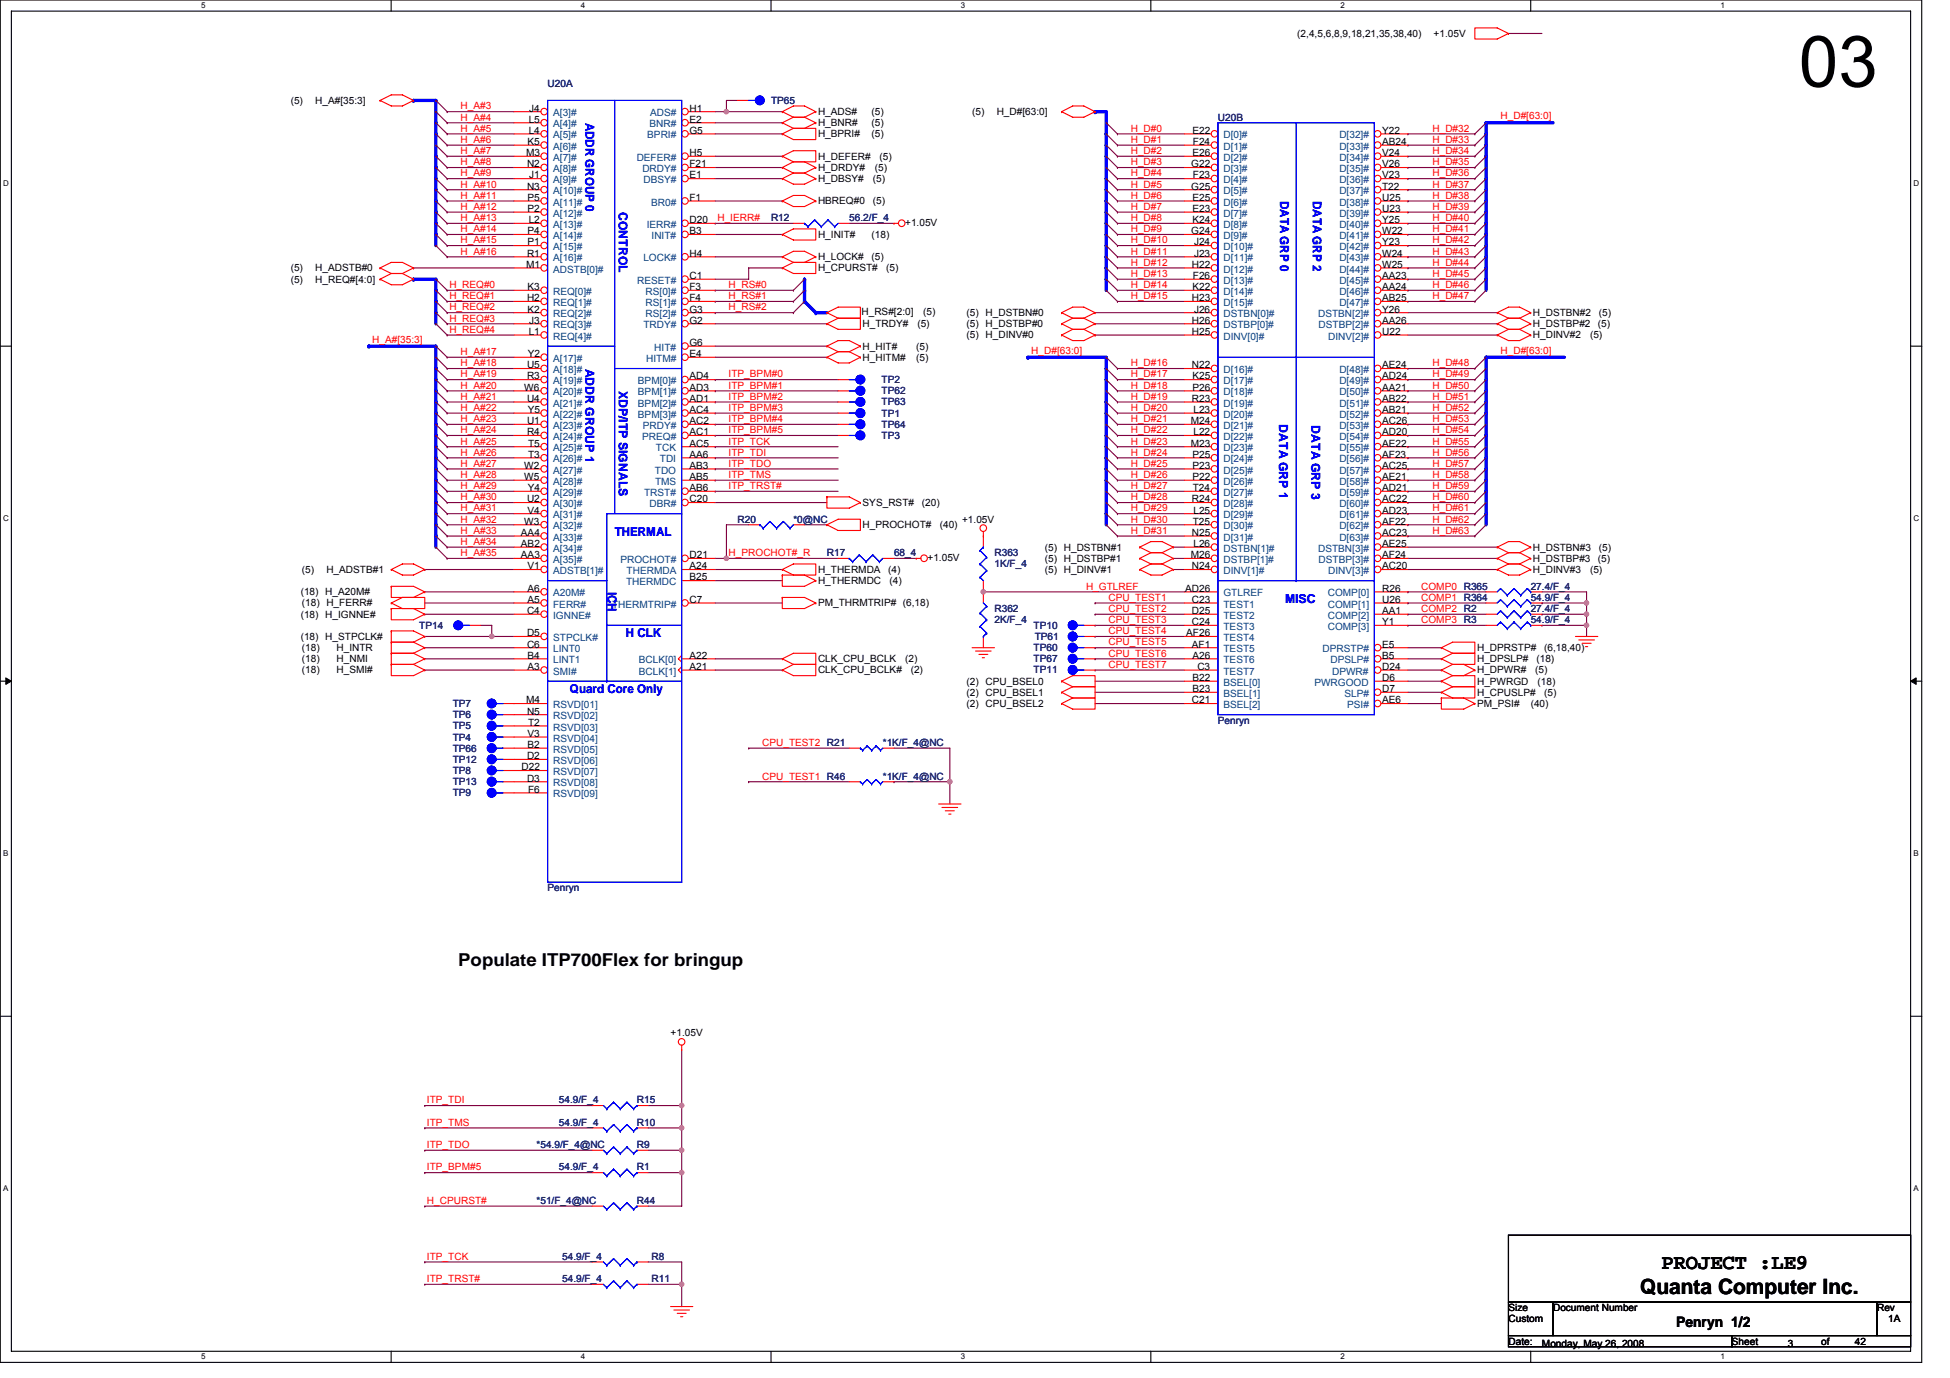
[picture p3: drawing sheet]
<svg xmlns="http://www.w3.org/2000/svg" width="297mm" height="210mm" viewBox="0 0 297 210" stroke-linecap="round" stroke-linejoin="round" font-family="sans-serif">
<defs><g id="words">
<text font-size="10.9" x="274" y="13.2">03</text>
<g font-size="3.2">
<text x="249.8" y="197.1">Quanta Computer Inc.</text>
<text x="253.1" y="193.4">PROJECT :LE9</text>
</g>
<text font-size="2.7" x="69.8" y="147.2">Populate ITP700Flex for bringup</text>
<text font-size="2.2" x="255.3" y="202.2">Penryn 1/2</text>
<g font-size="1.9" fill="#00f">
<text x="89.2" y="18.7" transform="rotate(90 89.2 18.7)">ADDR GROUP 0</text>
<text x="94.3" y="32.3" transform="rotate(90 94.3 32.3)">CONTROL</text>
<text x="195" y="30.6" transform="rotate(90 195 30.6)">DATA GRP 0</text>
<text x="200" y="30.6" transform="rotate(90 200 30.6)">DATA GRP 2</text>
<text x="89.2" y="56.2" transform="rotate(90 89.2 56.2)">ADDR GROUP 1</text>
<text x="94.3" y="59.6" transform="rotate(90 94.3 59.6)">XDP/ITP SIGNALS</text>
<text x="194.9" y="64.7" transform="rotate(90 194.9 64.7)">DATA GRP 1</text>
<text x="199.8" y="64.8" transform="rotate(90 199.8 64.8)">DATA GRP 3</text>
<text x="93.6" y="81.7">THERMAL</text>
<text x="92.6" y="90.2" transform="rotate(90 92.6 90.2)">ICH</text>
<text x="195.7" y="91.9">MISC</text>
<text x="95.3" y="97">H CLK</text>
<text x="86.8" y="105.5">Quard Core Only</text>
</g>
<g font-size="1.5">
<text x="197.6" y="5.6">(2,4,5,6,8,9,18,21,35,38,40)</text>
<text x="218.4" y="5.6">+1.05V</text>
<text x="44.3" y="15.8">(5)</text>
<text x="48" y="15.8">H_A#[35:3]</text>
<text x="80.6" y="17">J4</text>
<text x="105" y="17">H1</text>
<text x="124.6" y="17.5">H_ADS#</text>
<text x="132.8" y="17.5">(5)</text>
<text x="148.1" y="17.5">(5)</text>
<text x="151.8" y="17.5">H_D#[63:0]</text>
<text x="80.1" y="23.8">M3</text>
<text x="80.4" y="22.1">K5</text>
<text x="80.5" y="18.7">L5</text>
<text x="80.5" y="20.4">L4</text>
<text x="105" y="18.7">E2</text>
<text x="105" y="20.4">G5</text>
<text x="105" y="23.8">H5</text>
<text x="124.6" y="19.2">H_BNR#</text>
<text x="124.6" y="20.9">H_BPRI#</text>
<text x="132.8" y="19.2">(5)</text>
<text x="132.8" y="20.9">(5)</text>
<text x="181.6" y="20.4">E22</text>
<text x="181.6" y="23.8">E26</text>
<text x="181.7" y="22.1">F24</text>
<text x="210.5" y="20.4">Y22</text>
<text x="210.5" y="22.1">AB24</text>
<text x="210.5" y="23.8">V24</text>
<text x="80.3" y="28.9">N3</text>
<text x="80.3" y="25.5">N2</text>
<text x="80.6" y="27.2">J1</text>
<text x="105" y="27.2">E1</text>
<text x="105" y="25.5">F21</text>
<text x="124.6" y="24.3">H_DEFER#</text>
<text x="124.6" y="26">H_DRDY#</text>
<text x="124.6" y="27.7">H_DBSY#</text>
<text x="132.9" y="27.7">(5)</text>
<text x="133.3" y="26">(5)</text>
<text x="134" y="24.3">(5)</text>
<text x="181.5" y="25.5">G22</text>
<text x="181.5" y="28.9">G25</text>
<text x="181.7" y="27.2">F23</text>
<text x="210.5" y="25.5">V26</text>
<text x="210.5" y="27.2">V23</text>
<text x="210.5" y="28.9">T22</text>
<text x="80.4" y="30.6">P5</text>
<text x="80.4" y="32.3">P2</text>
<text x="80.4" y="35.7">P4</text>
<text x="80.5" y="34">L2</text>
<text x="105" y="34">D20</text>
<text x="105" y="35.7">B3</text>
<text x="105" y="30.6">F1</text>
<text x="124.6" y="31.2">HBREQ#0</text>
<text x="132.9" y="31.2">(5)</text>
<text x="137.9" y="34.4">+1.05V</text>
<text x="181.5" y="35.7">G24</text>
<text x="181.6" y="30.6">E25</text>
<text x="181.6" y="32.3">E23</text>
<text x="181.6" y="34">K24</text>
<text x="210.5" y="30.6">U25</text>
<text x="210.5" y="32.3">U23</text>
<text x="210.5" y="34">Y25</text>
<text x="210.5" y="35.7">W22</text>
<text x="44.3" y="41.4">(5)</text>
<text x="48" y="41.4">H_ADSTB#0</text>
<text x="80.1" y="40.8">M1</text>
<text x="80.3" y="39.1">R1</text>
<text x="80.4" y="37.4">P1</text>
<text x="105" y="39.1">H4</text>
<text x="124.6" y="41.4">H_CPURST#</text>
<text x="124.6" y="39.7">H_LOCK#</text>
<text x="124.6" y="36.3">H_INIT#</text>
<text x="132.8" y="39.7">(5)</text>
<text x="132.8" y="36.3">(18)</text>
<text x="135" y="41.4">(5)</text>
<text x="181.5" y="40.8">H22</text>
<text x="181.9" y="37.4">J24</text>
<text x="181.9" y="39.1">J23</text>
<text x="210.5" y="37.4">Y23</text>
<text x="210.5" y="39.1">W24</text>
<text x="210.5" y="40.8">W25</text>
<text x="44.3" y="43.1">(5)</text>
<text x="48" y="43.1">H_REQ#[4:0]</text>
<text x="80.3" y="45.9">H2</text>
<text x="80.4" y="44.2">K3</text>
<text x="80.4" y="47.6">K2</text>
<text x="105" y="44.2">F3</text>
<text x="105" y="45.9">F4</text>
<text x="105" y="47.6">G3</text>
<text x="105" y="42.5">C1</text>
<text x="181.5" y="45.9">H23</text>
<text x="181.6" y="44.2">K22</text>
<text x="181.7" y="42.5">F26</text>
<text x="181.9" y="47.6">J26</text>
<text x="210.5" y="42.5">AA23</text>
<text x="210.5" y="44.2">AA24</text>
<text x="210.5" y="45.9">AB25</text>
<text x="210.5" y="47.6">Y26</text>
<text x="80.5" y="51">L1</text>
<text x="80.6" y="49.3">J3</text>
<text x="105" y="52.7">G6</text>
<text x="105" y="49.3">G2</text>
<text x="131.2" y="48">H_RS#[2:0]</text>
<text x="131.4" y="53.3">H_HIT#</text>
<text x="131.4" y="49.9">H_TRDY#</text>
<text x="139.6" y="53.3">(5)</text>
<text x="139.7" y="49.9">(5)</text>
<text x="140.6" y="48">(5)</text>
<text x="147.2" y="48.2">(5) H_DSTBN#0</text>
<text x="147.2" y="49.9">(5) H_DSTBP#0</text>
<text x="147.2" y="51.6">(5) H_DINV#0</text>
<text x="181.5" y="51">H25</text>
<text x="181.5" y="49.3">H26</text>
<text x="210.5" y="49.3">AA26</text>
<text x="210.5" y="51">U22</text>
<text x="233.5" y="48.2">H_DSTBN#2</text>
<text x="233.5" y="49.9">H_DSTBP#2</text>
<text x="233.5" y="51.6">H_DINV#2</text>
<text x="242.2" y="51.6">(5)</text>
<text x="243.4" y="49.9">(5)</text>
<text x="243.6" y="48.2">(5)</text>
<text x="79.9" y="59.5">W6</text>
<text x="80.3" y="56.1">U5</text>
<text x="80.3" y="57.8">R3</text>
<text x="80.4" y="54.4">Y2</text>
<text x="105" y="54.4">E4</text>
<text x="105" y="57.8">AD4</text>
<text x="105" y="59.5">AD3</text>
<text x="131.4" y="55">H_HITM#</text>
<text x="139.6" y="55">(5)</text>
<text x="181.5" y="56.1">N22</text>
<text x="181.6" y="57.8">K25</text>
<text x="181.6" y="59.5">P26</text>
<text x="210.5" y="56.1">AE24</text>
<text x="210.5" y="57.8">AD24</text>
<text x="210.5" y="59.5">AA21</text>
<text x="80.3" y="61.2">U4</text>
<text x="80.3" y="64.6">U1</text>
<text x="80.4" y="62.9">Y5</text>
<text x="105" y="61.2">AD1</text>
<text x="105" y="62.9">AC4</text>
<text x="105" y="64.6">AC2</text>
<text x="181.4" y="64.6">M24</text>
<text x="181.5" y="61.2">R23</text>
<text x="181.8" y="62.9">L23</text>
<text x="210.5" y="61.2">AB22</text>
<text x="210.5" y="62.9">AB21</text>
<text x="210.5" y="64.6">AC26</text>
<text x="79.9" y="71.4">W2</text>
<text x="80.3" y="66.3">R4</text>
<text x="80.4" y="68.1">T5</text>
<text x="80.4" y="69.7">T3</text>
<text x="105" y="69.7">AA6</text>
<text x="105" y="68.1">AC5</text>
<text x="105" y="66.3">AC1</text>
<text x="105" y="71.4">AB3</text>
<text x="181.4" y="68.1">M23</text>
<text x="181.6" y="69.7">P25</text>
<text x="181.6" y="71.4">P23</text>
<text x="181.8" y="66.3">L22</text>
<text x="210.5" y="66.3">AD20</text>
<text x="210.5" y="68.1">AE22</text>
<text x="210.5" y="69.7">AF23</text>
<text x="210.5" y="71.4">AC25</text>
<text x="79.9" y="73.2">W5</text>
<text x="80.3" y="76.6">U2</text>
<text x="80.4" y="74.8">Y4</text>
<text x="105" y="76.6">C20</text>
<text x="105" y="73.2">AB5</text>
<text x="105" y="74.8">AB6</text>
<text x="131.4" y="77.1">SYS_RST#</text>
<text x="140.4" y="77.1">(20)</text>
<text x="181.5" y="76.6">R24</text>
<text x="181.6" y="73.2">P22</text>
<text x="181.7" y="74.8">T24</text>
<text x="210.5" y="73.2">AE21</text>
<text x="210.5" y="74.8">AD21</text>
<text x="210.5" y="76.6">AC22</text>
<text x="79.4" y="81.7">AA4</text>
<text x="79.4" y="83.4">AB2</text>
<text x="79.9" y="79.9">W3</text>
<text x="80.4" y="78.3">V4</text>
<text x="131.4" y="80.5">H_PROCHOT#</text>
<text x="143.1" y="80.5">(40)</text>
<text x="146.6" y="79.7">+1.05V</text>
<text x="159.1" y="83.9">(5) H_DSTBN#1</text>
<text x="181.5" y="81.7">N25</text>
<text x="181.7" y="79.9">T25</text>
<text x="181.8" y="78.3">L25</text>
<text x="181.8" y="83.4">L26</text>
<text x="210.5" y="78.3">AD23</text>
<text x="210.5" y="79.9">AF22</text>
<text x="210.5" y="81.7">AC23</text>
<text x="210.5" y="83.4">AE25</text>
<text x="233.5" y="83.9">H_DSTBN#3</text>
<text x="243.6" y="83.9">(5)</text>
<text x="46" y="87.3">(5)</text>
<text x="49.7" y="87.3">H_ADSTB#1</text>
<text x="79.4" y="85.1">AA3</text>
<text x="80.4" y="86.8">V1</text>
<text x="105" y="88.5">B25</text>
<text x="105" y="85.1">D21</text>
<text x="105" y="86.8">A24</text>
<text x="124.6" y="89">H_THERMDC</text>
<text x="124.6" y="87.3">H_THERMDA</text>
<text x="135.3" y="87.3">(4)</text>
<text x="135.5" y="89">(4)</text>
<text x="141.3" y="85.4">+1.05V</text>
<text x="159.1" y="85.6">(5) H_DSTBP#1</text>
<text x="159.1" y="87.3">(5) H_DINV#1</text>
<text x="181.4" y="85.1">M26</text>
<text x="181.5" y="86.8">N24</text>
<text x="210.5" y="85.1">AF24</text>
<text x="210.5" y="86.8">AC20</text>
<text x="233.5" y="85.6">H_DSTBP#3</text>
<text x="233.5" y="87.3">H_DINV#3</text>
<text x="242.2" y="87.3">(5)</text>
<text x="243.4" y="85.6">(5)</text>
<text x="45.8" y="90.7">(18) H_A20M#</text>
<text x="45.8" y="94.1">(18) H_IGNNE#</text>
<text x="46" y="92.4">(18) H_FERR#</text>
<text x="80.3" y="93.6">C4</text>
<text x="80.4" y="90.2">A6</text>
<text x="80.4" y="91.9">A5</text>
<text x="105" y="91.9">C7</text>
<text x="124.6" y="92.4">PM_THRMTRIP# (6,18)</text>
<text x="180.5" y="90.2">AD26</text>
<text x="181.5" y="95.3">C24</text>
<text x="181.5" y="93.6">D25</text>
<text x="181.5" y="91.9">C23</text>
<text x="210.5" y="90.2">R26</text>
<text x="210.5" y="91.9">U26</text>
<text x="210.5" y="93.6">AA1</text>
<text x="210.5" y="95.3">Y1</text>
<text x="45.8" y="97.5">(18) H_STPCLK#</text>
<text x="46" y="99.2">(18)</text>
<text x="46" y="100.9">(18)</text>
<text x="51.3" y="99.2">H_INTR</text>
<text x="51.3" y="100.9">H_NMI</text>
<text x="80.3" y="98.7">C6</text>
<text x="80.3" y="97">D5</text>
<text x="80.4" y="100.4">B4</text>
<text x="105" y="100.4">A22</text>
<text x="124.6" y="100.9">CLK_CPU_BCLK</text>
<text x="137.9" y="100.9">(2)</text>
<text x="180.7" y="97">AF26</text>
<text x="181.5" y="98.7">AF1</text>
<text x="181.6" y="100.4">A26</text>
<text x="210.5" y="100.4">B5</text>
<text x="210.5" y="98.7">E5</text>
<text x="225" y="100.9">H_DPSLP#</text>
<text x="225" y="99.2">H_DPRSTP#</text>
<text x="234" y="100.9">(18)</text>
<text x="235.2" y="99.2">(6,18,40)</text>
<text x="46" y="102.6">(18)</text>
<text x="51.3" y="102.6">H_SMI#</text>
<text x="80.1" y="107.2">M4</text>
<text x="80.4" y="102.1">A3</text>
<text x="105" y="102.1">A21</text>
<text x="124.6" y="102.6">CLK_CPU_BCLK#</text>
<text x="138.7" y="102.6">(2)</text>
<text x="147.2" y="106">(2) CPU_BSEL1</text>
<text x="147.2" y="107.7">(2) CPU_BSEL2</text>
<text x="147.2" y="104.3">(2) CPU_BSEL0</text>
<text x="181.5" y="107.2">C21</text>
<text x="181.6" y="103.8">B22</text>
<text x="181.6" y="105.5">B23</text>
<text x="182.4" y="102.1">C3</text>
<text x="210.5" y="102.1">D24</text>
<text x="210.5" y="107.2">AE6</text>
<text x="210.5" y="105.5">D7</text>
<text x="210.5" y="103.8">D6</text>
<text x="225" y="102.6">H_DPWR#</text>
<text x="225" y="104.3">H_PWRGD</text>
<text x="225" y="106">H_CPUSLP#</text>
<text x="225" y="107.7">PM_PSI#</text>
<text x="233.2" y="107.7">(40)</text>
<text x="233.9" y="102.6">(5)</text>
<text x="234.2" y="104.3">(18)</text>
<text x="235.2" y="106">(5)</text>
<text x="80.3" y="108.9">N5</text>
<text x="80.4" y="112.3">V3</text>
<text x="80.4" y="114">B2</text>
<text x="80.4" y="110.6">T2</text>
<text x="79.4" y="117.4">D22</text>
<text x="80.3" y="115.7">D2</text>
<text x="80.3" y="119.1">D3</text>
<text x="80.5" y="120.8">F6</text>
<text x="102.1" y="157.9">+1.05V</text>
<text x="229.8" y="199.8">Size</text>
<text x="229.8" y="201.5">Custom</text>
<text x="236.6" y="199.8">Document Number</text>
<text x="285.9" y="199.8">Rev</text>
<text x="287.6" y="201.5">1A</text>
<text x="229.8" y="204.9">Date:</text>
<text x="234.9" y="205.3">Monday, May 26, 2008</text>
<text x="263.8" y="204.9">Sheet</text>
<text x="272.3" y="205.3">3</text>
<text x="277.4" y="204.9">of</text>
<text x="282.5" y="204.9">42</text>
</g>
<g font-size="1.5" fill="#f00">
<text x="70.1" y="16.7">H_A#3</text>
<text x="70.1" y="18.4">H_A#4</text>
<text x="70.1" y="20.1">H_A#5</text>
<text x="70.1" y="21.8">H_A#6</text>
<text x="70.1" y="23.5">H_A#7</text>
<text x="172.3" y="20.1">H_D#0</text>
<text x="172.3" y="21.8">H_D#1</text>
<text x="172.3" y="23.5">H_D#2</text>
<text x="218.2" y="20.1">H_D#32</text>
<text x="218.2" y="21.8">H_D#33</text>
<text x="218.2" y="23.5">H_D#34</text>
<text x="228.6" y="18.2">H_D#[63:0]</text>
<text x="70.1" y="25.2">H_A#8</text>
<text x="70.1" y="26.9">H_A#9</text>
<text x="70.1" y="28.6">H_A#10</text>
<text x="172.3" y="25.2">H_D#3</text>
<text x="172.3" y="26.9">H_D#4</text>
<text x="172.3" y="28.6">H_D#5</text>
<text x="218.2" y="25.2">H_D#35</text>
<text x="218.2" y="26.9">H_D#36</text>
<text x="218.2" y="28.6">H_D#37</text>
<text x="70.1" y="30.3">H_A#11</text>
<text x="70.1" y="32">H_A#12</text>
<text x="70.1" y="33.7">H_A#13</text>
<text x="70.1" y="35.4">H_A#14</text>
<text x="109.3" y="33.7">H_IERR#</text>
<text x="172.3" y="30.3">H_D#6</text>
<text x="172.3" y="32">H_D#7</text>
<text x="172.3" y="33.7">H_D#8</text>
<text x="172.3" y="35.4">H_D#9</text>
<text x="218.2" y="30.3">H_D#38</text>
<text x="218.2" y="32">H_D#39</text>
<text x="218.2" y="33.7">H_D#40</text>
<text x="218.2" y="35.4">H_D#41</text>
<text x="70.1" y="37.1">H_A#15</text>
<text x="70.1" y="38.8">H_A#16</text>
<text x="172.3" y="37.1">H_D#10</text>
<text x="172.3" y="38.8">H_D#11</text>
<text x="172.3" y="40.5">H_D#12</text>
<text x="218.2" y="37.1">H_D#42</text>
<text x="218.2" y="38.8">H_D#43</text>
<text x="218.2" y="40.5">H_D#44</text>
<text x="68.4" y="45.6">H_REQ#1</text>
<text x="68.4" y="47.3">H_REQ#2</text>
<text x="68.4" y="43.9">H_REQ#0</text>
<text x="111" y="45.6">H_RS#1</text>
<text x="111" y="47.3">H_RS#2</text>
<text x="111" y="43.9">H_RS#0</text>
<text x="172.3" y="42.2">H_D#13</text>
<text x="172.3" y="43.9">H_D#14</text>
<text x="172.3" y="45.6">H_D#15</text>
<text x="218.2" y="42.2">H_D#45</text>
<text x="218.2" y="43.9">H_D#46</text>
<text x="218.2" y="45.6">H_D#47</text>
<text x="56.7" y="52.2">H_A#[35:3]</text>
<text x="68.4" y="49">H_REQ#3</text>
<text x="68.4" y="50.7">H_REQ#4</text>
<text x="157.1" y="53.9">H_D#[63:0]</text>
<text x="228.6" y="53.9">H_D#[63:0]</text>
<text x="70.1" y="54.1">H_A#17</text>
<text x="70.1" y="55.8">H_A#18</text>
<text x="70.1" y="57.5">H_A#19</text>
<text x="70.1" y="59.2">H_A#20</text>
<text x="111" y="57.5">ITP_BPM#0</text>
<text x="111" y="59.2">ITP_BPM#1</text>
<text x="172.3" y="55.8">H_D#16</text>
<text x="172.3" y="57.5">H_D#17</text>
<text x="172.3" y="59.2">H_D#18</text>
<text x="218.2" y="55.8">H_D#48</text>
<text x="218.2" y="57.5">H_D#49</text>
<text x="218.2" y="59.2">H_D#50</text>
<text x="70.1" y="60.9">H_A#21</text>
<text x="70.1" y="62.6">H_A#22</text>
<text x="70.1" y="64.3">H_A#23</text>
<text x="111" y="60.9">ITP_BPM#2</text>
<text x="111" y="62.6">ITP_BPM#3</text>
<text x="111" y="64.3">ITP_BPM#4</text>
<text x="172.3" y="60.9">H_D#19</text>
<text x="172.3" y="62.6">H_D#20</text>
<text x="172.3" y="64.3">H_D#21</text>
<text x="218.2" y="60.9">H_D#51</text>
<text x="218.2" y="62.6">H_D#52</text>
<text x="218.2" y="64.3">H_D#53</text>
<text x="70.1" y="66">H_A#24</text>
<text x="70.1" y="67.7">H_A#25</text>
<text x="70.1" y="69.4">H_A#26</text>
<text x="70.1" y="71.1">H_A#27</text>
<text x="111" y="69.4">ITP_TDI</text>
<text x="111" y="67.7">ITP_TCK</text>
<text x="111" y="71.1">ITP_TDO</text>
<text x="111" y="66">ITP_BPM#5</text>
<text x="172.3" y="66">H_D#22</text>
<text x="172.3" y="67.7">H_D#23</text>
<text x="172.3" y="69.4">H_D#24</text>
<text x="172.3" y="71.1">H_D#25</text>
<text x="218.2" y="66">H_D#54</text>
<text x="218.2" y="67.7">H_D#55</text>
<text x="218.2" y="69.4">H_D#56</text>
<text x="218.2" y="71.1">H_D#57</text>
<text x="70.1" y="72.8">H_A#28</text>
<text x="70.1" y="74.5">H_A#29</text>
<text x="70.1" y="76.2">H_A#30</text>
<text x="70.1" y="77.9">H_A#31</text>
<text x="111" y="74.5">ITP_TRST#</text>
<text x="111" y="72.8">ITP_TMS</text>
<text x="172.3" y="72.8">H_D#26</text>
<text x="172.3" y="74.5">H_D#27</text>
<text x="172.3" y="76.2">H_D#28</text>
<text x="172.3" y="77.9">H_D#29</text>
<text x="218.2" y="72.8">H_D#58</text>
<text x="218.2" y="74.5">H_D#59</text>
<text x="218.2" y="76.2">H_D#60</text>
<text x="218.2" y="77.9">H_D#61</text>
<text x="70.1" y="79.6">H_A#32</text>
<text x="70.1" y="81.3">H_A#33</text>
<text x="70.1" y="83">H_A#34</text>
<text x="172.3" y="79.6">H_D#30</text>
<text x="172.3" y="81.3">H_D#31</text>
<text x="218.2" y="79.6">H_D#62</text>
<text x="218.2" y="81.3">H_D#63</text>
<text x="70.1" y="84.8">H_A#35</text>
<text x="111" y="84.8">H_PROCHOT#_R</text>
<text x="165.4" y="89.9">H_GTLREF</text>
<text x="216.5" y="89.9">COMP0 R365</text>
<text x="168.8" y="91.5">CPU_TEST1</text>
<text x="168.8" y="93.3">CPU_TEST2</text>
<text x="168.8" y="95">CPU_TEST3</text>
<text x="216.5" y="91.5">COMP1 R364</text>
<text x="216.5" y="93.3">COMP2 R2</text>
<text x="216.5" y="95">COMP3 R3</text>
<text x="168.8" y="96.6">CPU_TEST4</text>
<text x="168.8" y="98.4">CPU_TEST5</text>
<text x="168.8" y="100.1">CPU_TEST6</text>
<text x="168.8" y="101.8">CPU_TEST7</text>
<text x="116.1" y="113.7">CPU_TEST2 R21</text>
<text x="116.1" y="118.8">CPU_TEST1 R46</text>
<text x="65" y="168.1">ITP_TDI</text>
<text x="65" y="171.5">ITP_TMS</text>
<text x="65" y="174.9">ITP_TDO</text>
<text x="65" y="178.4">ITP_BPM#5</text>
<text x="65" y="183.5">H_CPURST#</text>
<text x="65" y="192">ITP_TCK</text>
<text x="65" y="195.4">ITP_TRST#</text>
</g>
<g font-size="1.5" fill="#000080">
<text x="83.4" y="13.3">U20A</text>
<text x="117.5" y="15.8">TP65</text>
<text x="185.5" y="18.4">U20B</text>
<text x="117.5" y="33.7">R12</text>
<text x="129.4" y="33.7">56.2/F_4</text>
<text x="134.3" y="58.4">TP2</text>
<text x="134.3" y="63.5">TP1</text>
<text x="134.3" y="61.8">TP63</text>
<text x="134.3" y="65.2">TP64</text>
<text x="134.3" y="60.1">TP62</text>
<text x="134.3" y="66.9">TP3</text>
<text x="112.3" y="79.7">R20</text>
<text x="120.9" y="79.7">*0@NC</text>
<text x="126" y="84.8">R17</text>
<text x="136.2" y="84.8">68_4</text>
<text x="151.5" y="84.8">R363</text>
<text x="151.5" y="86.5">1K/F_4</text>
<text x="233.2" y="89.9">27.4/F_4</text>
<text x="63.9" y="95.8">TP14</text>
<text x="151.5" y="93.3">R362</text>
<text x="151.5" y="95">2K/F_4</text>
<text x="157.5" y="95.8">TP10</text>
<text x="233.2" y="91.6">54.9/F_4</text>
<text x="233.2" y="93.3">27.4/F_4</text>
<text x="233.2" y="95">54.9/F_4</text>
<text x="157.5" y="100.9">TP67</text>
<text x="157.5" y="99.2">TP60</text>
<text x="157.6" y="97.5">TP61</text>
<text x="69" y="107.7">TP7</text>
<text x="157.5" y="102.6">TP11</text>
<text x="69" y="112.8">TP4</text>
<text x="69" y="111.1">TP5</text>
<text x="69" y="109.4">TP6</text>
<text x="134.5" y="113.7">*1K/F_4@NC</text>
<text x="185.5" y="110.3">Penryn</text>
<text x="69" y="116.2">TP12</text>
<text x="69" y="117.9">TP8</text>
<text x="69" y="119.6">TP13</text>
<text x="69" y="114.5">TP66</text>
<text x="134.5" y="118.8">*1K/F_4@NC</text>
<text x="69" y="121.3">TP9</text>
<text x="83.4" y="135.8">Penryn</text>
<text x="85.1" y="171.6">54.9/F_4</text>
<text x="85.1" y="168.1">54.9/F_4</text>
<text x="97" y="171.6">R10</text>
<text x="97" y="168.1">R15</text>
<text x="81.7" y="174.9">*54.9/F_4@NC</text>
<text x="85.1" y="178.4">54.9/F_4</text>
<text x="97" y="174.9">R9</text>
<text x="97" y="178.4">R1</text>
<text x="81.7" y="183.5">*51/F_4@NC</text>
<text x="97" y="183.5">R44</text>
<text x="85.6" y="192">54.9/F_4</text>
<text x="99.2" y="192">R8</text>
<text x="85.6" y="195.4">54.9/F_4</text>
<text x="99.2" y="195.4">R11</text>
</g>
<g font-size="1.5" fill="#004080">
<text x="84.3" y="17.7">A[3]#</text>
<text x="99" y="17.7">ADS#</text>
<text x="84.3" y="19.4">A[4]#</text>
<text x="84.3" y="21.1">A[5]#</text>
<text x="84.3" y="22.8">A[6]#</text>
<text x="98.6" y="21.1">BPRI#</text>
<text x="98.9" y="19.4">BNR#</text>
<text x="186.4" y="21.1">D[0]#</text>
<text x="186.4" y="22.8">D[1]#</text>
<text x="204" y="21.1">D[32]#</text>
<text x="204" y="22.8">D[33]#</text>
<text x="84.3" y="29.6">A[10]#</text>
<text x="84.3" y="24.5">A[7]#</text>
<text x="84.3" y="26.2">A[8]#</text>
<text x="84.3" y="27.9">A[9]#</text>
<text x="97" y="24.5">DEFER#</text>
<text x="97.9" y="26.2">DRDY#</text>
<text x="98" y="27.9">DBSY#</text>
<text x="186.4" y="24.5">D[2]#</text>
<text x="186.4" y="26.2">D[3]#</text>
<text x="186.4" y="27.9">D[4]#</text>
<text x="186.4" y="29.6">D[5]#</text>
<text x="204" y="24.5">D[34]#</text>
<text x="204" y="26.2">D[35]#</text>
<text x="204" y="27.9">D[36]#</text>
<text x="204" y="29.6">D[37]#</text>
<text x="84.3" y="31.3">A[11]#</text>
<text x="84.3" y="33">A[12]#</text>
<text x="84.3" y="34.7">A[13]#</text>
<text x="98.5" y="34.7">IERR#</text>
<text x="99.2" y="31.3">BR0#</text>
<text x="186.4" y="31.3">D[6]#</text>
<text x="186.4" y="33">D[7]#</text>
<text x="186.4" y="34.7">D[8]#</text>
<text x="204" y="31.3">D[38]#</text>
<text x="204" y="33">D[39]#</text>
<text x="204" y="34.7">D[40]#</text>
<text x="84.3" y="36.4">A[14]#</text>
<text x="84.3" y="38.1">A[15]#</text>
<text x="84.3" y="39.8">A[16]#</text>
<text x="84.3" y="41.5">ADSTB[0]#</text>
<text x="98" y="39.8">LOCK#</text>
<text x="99.2" y="36.4">INIT#</text>
<text x="186.4" y="38.1">D[10]#</text>
<text x="186.4" y="39.8">D[11]#</text>
<text x="186.4" y="41.5">D[12]#</text>
<text x="186.4" y="36.4">D[9]#</text>
<text x="204" y="36.4">D[41]#</text>
<text x="204" y="38.1">D[42]#</text>
<text x="204" y="39.8">D[43]#</text>
<text x="204" y="41.5">D[44]#</text>
<text x="84.3" y="44.9">REQ[0]#</text>
<text x="84.3" y="46.6">REQ[1]#</text>
<text x="97" y="43.2">RESET#</text>
<text x="98.3" y="44.9">RS[0]#</text>
<text x="98.3" y="46.6">RS[1]#</text>
<text x="186.4" y="43.2">D[13]#</text>
<text x="186.4" y="44.9">D[14]#</text>
<text x="186.4" y="46.6">D[15]#</text>
<text x="204" y="43.2">D[45]#</text>
<text x="204" y="44.9">D[46]#</text>
<text x="204" y="46.6">D[47]#</text>
<text x="84.3" y="48.3">REQ[2]#</text>
<text x="84.3" y="50">REQ[3]#</text>
<text x="84.3" y="51.8">REQ[4]#</text>
<text x="98" y="50">TRDY#</text>
<text x="98.3" y="48.3">RS[2]#</text>
<text x="99.7" y="53.4">HIT#</text>
<text x="186.4" y="51.8">DINV[0]#</text>
<text x="186.4" y="48.3">DSTBN[0]#</text>
<text x="186.4" y="50">DSTBP[0]#</text>
<text x="200.8" y="48.3">DSTBN[2]#</text>
<text x="200.9" y="50">DSTBP[2]#</text>
<text x="202.3" y="51.8">DINV[2]#</text>
<text x="84.3" y="55.1">A[17]#</text>
<text x="84.3" y="56.9">A[18]#</text>
<text x="84.3" y="58.5">A[19]#</text>
<text x="97.2" y="58.5">BPM[0]#</text>
<text x="98.4" y="55.1">HITM#</text>
<text x="186.4" y="56.9">D[16]#</text>
<text x="186.4" y="58.5">D[17]#</text>
<text x="204" y="56.9">D[48]#</text>
<text x="204" y="58.5">D[49]#</text>
<text x="84.3" y="60.3">A[20]#</text>
<text x="84.3" y="62">A[21]#</text>
<text x="84.3" y="63.6">A[22]#</text>
<text x="84.3" y="65.4">A[23]#</text>
<text x="97.2" y="60.3">BPM[1]#</text>
<text x="97.2" y="62">BPM[2]#</text>
<text x="97.2" y="63.6">BPM[3]#</text>
<text x="97.9" y="65.4">PRDY#</text>
<text x="186.4" y="60.3">D[18]#</text>
<text x="186.4" y="62">D[19]#</text>
<text x="186.4" y="63.6">D[20]#</text>
<text x="186.4" y="65.4">D[21]#</text>
<text x="204" y="60.3">D[50]#</text>
<text x="204" y="62">D[51]#</text>
<text x="204" y="63.6">D[52]#</text>
<text x="204" y="65.4">D[53]#</text>
<text x="84.3" y="67.1">A[24]#</text>
<text x="84.3" y="68.8">A[25]#</text>
<text x="84.3" y="70.5">A[26]#</text>
<text x="97.8" y="67.1">PREQ#</text>
<text x="99.9" y="68.8">TCK</text>
<text x="100.5" y="70.5">TDI</text>
<text x="186.4" y="67.1">D[22]#</text>
<text x="186.4" y="68.8">D[23]#</text>
<text x="186.4" y="70.5">D[24]#</text>
<text x="204" y="67.1">D[54]#</text>
<text x="204" y="68.8">D[55]#</text>
<text x="204" y="70.5">D[56]#</text>
<text x="84.3" y="72.2">A[27]#</text>
<text x="84.3" y="73.9">A[28]#</text>
<text x="84.3" y="75.6">A[29]#</text>
<text x="84.3" y="77.3">A[30]#</text>
<text x="98.1" y="75.6">TRST#</text>
<text x="98.9" y="77.3">DBR#</text>
<text x="99.8" y="72.2">TDO</text>
<text x="99.8" y="73.9">TMS</text>
<text x="186.4" y="72.2">D[25]#</text>
<text x="186.4" y="73.9">D[26]#</text>
<text x="186.4" y="75.6">D[27]#</text>
<text x="186.4" y="77.3">D[28]#</text>
<text x="204" y="72.2">D[57]#</text>
<text x="204" y="73.9">D[58]#</text>
<text x="204" y="75.6">D[59]#</text>
<text x="204" y="77.3">D[60]#</text>
<text x="84.3" y="79">A[31]#</text>
<text x="84.3" y="80.7">A[32]#</text>
<text x="84.3" y="82.4">A[33]#</text>
<text x="186.4" y="79">D[29]#</text>
<text x="186.4" y="80.7">D[30]#</text>
<text x="186.4" y="82.4">D[31]#</text>
<text x="204" y="79">D[61]#</text>
<text x="204" y="80.7">D[62]#</text>
<text x="204" y="82.4">D[63]#</text>
<text x="84.3" y="87.5">ADSTB[1]#</text>
<text x="84.3" y="84.1">A[34]#</text>
<text x="84.3" y="85.8">A[35]#</text>
<text x="94.5" y="85.8">PROCHOT#</text>
<text x="95.4" y="89.2">THERMDC</text>
<text x="95.5" y="87.5">THERMDA</text>
<text x="186.4" y="87.5">DINV[1]#</text>
<text x="186.4" y="84.1">DSTBN[1]#</text>
<text x="186.4" y="85.8">DSTBP[1]#</text>
<text x="200.8" y="84.1">DSTBN[3]#</text>
<text x="200.9" y="85.8">DSTBP[3]#</text>
<text x="202.3" y="87.5">DINV[3]#</text>
<text x="84.3" y="90.9">A20M#</text>
<text x="84.3" y="92.6">FERR#</text>
<text x="84.3" y="94.3">IGNNE#</text>
<text x="93.2" y="92.6">THERMTRIP#</text>
<text x="186.4" y="90.9">GTLREF</text>
<text x="186.4" y="96">TEST3</text>
<text x="186.4" y="94.3">TEST2</text>
<text x="186.4" y="92.6">TEST1</text>
<text x="202.3" y="90.9">COMP[0]</text>
<text x="202.3" y="92.6">COMP[1]</text>
<text x="202.3" y="94.3">COMP[2]</text>
<text x="202.3" y="96">COMP[3]</text>
<text x="84.3" y="99.4">LINT0</text>
<text x="84.3" y="101.1">LINT1</text>
<text x="84.3" y="97.7">STPCLK#</text>
<text x="97.3" y="101.1">BCLK[0]</text>
<text x="186.4" y="99.4">TEST5</text>
<text x="186.4" y="97.7">TEST4</text>
<text x="186.4" y="101.1">TEST6</text>
<text x="201.5" y="99.4">DPRSTP#</text>
<text x="202.7" y="101.1">DPSLP#</text>
<text x="84.3" y="107.9">RSVD[01]</text>
<text x="84.3" y="102.8">SMI#</text>
<text x="97.3" y="102.8">BCLK[1]</text>
<text x="186.4" y="104.5">BSEL[0]</text>
<text x="186.4" y="106.2">BSEL[1]</text>
<text x="186.4" y="107.9">BSEL[2]</text>
<text x="186.4" y="102.8">TEST7</text>
<text x="200.2" y="104.5">PWRGOOD</text>
<text x="202.9" y="102.8">DPWR#</text>
<text x="204.8" y="106.2">SLP#</text>
<text x="205.2" y="107.9">PSI#</text>
<text x="84.3" y="109.6">RSVD[02]</text>
<text x="84.3" y="111.3">RSVD[03]</text>
<text x="84.3" y="113">RSVD[04]</text>
<text x="84.3" y="114.7">RSVD[05]</text>
<text x="84.3" y="116.4">RSVD[06]</text>
<text x="84.3" y="118.1">RSVD[07]</text>
<text x="84.3" y="119.8">RSVD[08]</text>
<text x="84.3" y="121.5">RSVD[09]</text>
</g>
<g font-size="1.2">
<text x="30.6" y="1.2">5</text>
<text x="88.5" y="1.2">4</text>
<text x="146.4" y="1.2">3</text>
<text x="204.2" y="1.2">2</text>
<text x="262.1" y="1.2">1</text>
<text x=".5" y="28.3">D</text>
<text x="291.5" y="28.3">D</text>
<text x=".5" y="79.4">C</text>
<text x="291.5" y="79.4">C</text>
<text x=".5" y="130.4">B</text>
<text x="291.5" y="130.4">B</text>
<text x=".5" y="181.5">A</text>
<text x="291.5" y="181.5">A</text>
<text x="30.6" y="207.2">5</text>
<text x="88.5" y="207.2">4</text>
<text x="146.4" y="207.2">3</text>
<text x="204.2" y="207.2">2</text>
<text x="262.1" y="207.2">1</text>
</g>
</g></defs>
<path d="M0 0h292.7v207.6h-292.7zM1.7 1.7h289.3v204.2h-289.3z" fill="none" stroke="#000" stroke-width=".17"/>
<g fill="#fff">
<path d="M30.6 .2h.7v1.3h-.7z"/>
<path d="M30.6 206.1h.7v1.3h-.7z"/>
</g>
<path d="M59.6 0v1.7M59.6 205.9v1.7" fill="none" stroke="#000" stroke-width=".17"/>
<g fill="#fff">
<path d="M88.5 .2h.7v1.3h-.7z"/>
<path d="M88.5 206.1h.7v1.3h-.7z"/>
</g>
<path d="M117.5 0v1.7M117.5 205.9v1.7" fill="none" stroke="#000" stroke-width=".17"/>
<g fill="#fff">
<path d="M146.4 .2h.6v1.3h-.6z"/>
<path d="M146.4 206.1h.6v1.3h-.6z"/>
</g>
<path d="M175.3 0v1.7M175.3 205.9v1.7" fill="none" stroke="#000" stroke-width=".17"/>
<g fill="#fff">
<path d="M204.2 .2h.7v1.3h-.7z"/>
<path d="M204.2 206.1h.7v1.3h-.7z"/>
</g>
<path d="M233.2 0v1.7M233.2 205.9v1.7" fill="none" stroke="#000" stroke-width=".17"/>
<g fill="#fff">
<path d="M262.1 .2h.6v1.3h-.6z"/>
<path d="M262.1 206.1h.6v1.3h-.6z"/>
<path d="M.5 27.2h.8v1.4h-.8z"/>
<path d="M291.5 27.2h.8v1.4h-.8z"/>
<path d="M.5 78.3h.8v1.3h-.8z"/>
<path d="M291.5 78.3h.8v1.3h-.8z"/>
</g>
<path d="M0 52.7h1.7M291 52.7h1.7" fill="none" stroke="#000" stroke-width=".17"/>
<g fill="#fff">
<path d="M.5 129.3h.7v1.4h-.7z"/>
<path d="M291.5 129.3h.7v1.4h-.7z"/>
</g>
<path d="M0 103.8h1.7M291 103.8h1.7" fill="none" stroke="#000" stroke-width=".17"/>
<path d="M.9 103.3l.8 .5-.8 .5zM291 103.8l.9-.5v1z" fill="#000" stroke="#000" stroke-width=".15"/>
<g fill="#fff">
<path d="M.5 180.4h.7v1.3h-.7z"/>
<path d="M291.5 180.4h.7v1.3h-.7z"/>
</g>
<path d="M0 154.9h1.7M291 154.9h1.7M229.8 188.2h61.2v10.2h-61.2zM229.8 198.4h6.8v5.1h-6.8zM236.6 198.4h49.3v5.1h-49.3zM285.9 198.4h5.1v5.1h-5.1zM229.8 203.5h34v1.7h-34zM263.8 203.5h27.2v1.7h-27.2z" fill="none" stroke="#000" stroke-width=".17"/>
<g fill="none" stroke="#800040" stroke-width=".17">
<path d="M66.4 15.3h.1M66.4 17h.1M66.4 18.7h.1M66.4 15.3l1.7 1.7M66.4 17l1.7 1.7M66.4 18.7l1.7 1.7M68.1 17h.1M68.1 18.7h.1M68.1 17h10.2M68.1 18.7h10.2M108.9 18.7h10.3M110.7 17h.1"/>
<path d="M110.7 17h8.5M112.3 15.3h-1.6v1.7h-1.8M168.5 18.7h.1M168.5 18.7l1.7 1.7M226.4 18.7l-1.7 1.7M229.8 5.1h5.1M66.4 20.4h.1M66.4 22.1h.1M66.4 23.8h.1M66.4 25.5h.1M66.4 27.2h.1M66.4 28.9h.1"/>
<path d="M66.4 30.6h.1M66.4 32.3h.1M66.4 34h.1M66.4 35.7h.1M66.4 37.4h.1M66.4 20.4l1.7 1.7M66.4 22.1l1.7 1.7M66.4 23.8l1.7 1.7M66.4 25.5l1.7 1.7M66.4 27.2l1.7 1.7M66.4 28.9l1.7 1.7M66.4 30.6l1.7 1.7"/>
<path d="M66.4 32.3l1.7 1.7M66.4 34l1.7 1.7M66.4 35.7l1.7 1.7M66.4 37.4l1.7 1.7M68.1 20.4h.1M68.1 22.1h.1M68.1 23.8h.1M68.1 25.5h.1M68.1 27.2h.1M68.1 28.9h.1M68.1 30.6h.1M68.1 32.3h.1"/>
<path d="M68.1 34h.1M68.1 35.7h.1M68.1 37.4h.1M68.1 39.1h.1M68.1 20.4h10.2M68.1 22.1h10.2M68.1 23.8h10.2M68.1 25.5h10.2M68.1 27.2h10.2M68.1 28.9h10.2M68.1 30.6h10.2M68.1 32.3h10.2"/>
<path d="M68.1 34h10.2M68.1 35.7h10.2M68.1 37.4h10.2M68.1 39.1h10.2M108.9 20.4h10.3M108.9 23.8h10.3M108.9 25.5h10.3M108.9 27.2h10.3M108.9 39.1h10.3M108.9 35.7h10.3M108.9 30.6h10.3M108.9 34h.1"/>
<path d="M108.9 34h12M129.4 34h6.8M168.5 20.4h.1M168.5 22.1h.1M168.5 23.8h.1M168.5 25.5h.1M168.5 27.2h.1M168.5 28.9h.1M168.5 30.6h.1M168.5 32.3h.1M168.5 34h.1M168.5 35.7h.1"/>
<path d="M168.5 37.4h.1M168.5 39.1h.1M168.5 20.4l1.7 1.7M168.5 22.1l1.7 1.7M168.5 23.8l1.7 1.7M168.5 25.5l1.7 1.7M168.5 27.2l1.7 1.7M168.5 28.9l1.7 1.7M168.5 30.6l1.7 1.7M168.5 32.3l1.7 1.7M168.5 34l1.7 1.7M168.5 35.7l1.7 1.7"/>
<path d="M168.5 37.4l1.7 1.7M168.5 39.1l1.7 1.7M170.2 20.4h.1M170.2 22.1h.1M170.2 23.8h.1M170.2 25.5h.1M170.2 27.2h.1M170.2 28.9h.1M170.2 30.6h.1M170.2 32.3h.1M170.2 34h.1M170.2 35.7h.1"/>
<path d="M170.2 37.4h.1M170.2 39.1h.1M170.2 20.4h10.2M170.2 22.1h10.2M170.2 23.8h10.2M170.2 25.5h10.2M170.2 27.2h10.2M170.2 28.9h10.2M170.2 30.6h10.2M170.2 32.3h10.2M170.2 34h10.2M170.2 35.7h10.2"/>
<path d="M170.2 37.4h10.2M170.2 39.1h10.2M214.5 20.4h.1M214.5 22.1h.1M214.5 23.8h.1M214.5 25.5h.1M214.5 27.2h.1M214.5 28.9h.1M214.5 30.6h.1M214.5 32.3h.1M214.5 34h.1M214.5 35.7h.1"/>
<path d="M214.5 37.4h.1M214.5 39.1h.1M214.5 20.4h10.2M214.5 22.1h10.2M214.5 23.8h10.2M214.5 25.5h10.2M214.5 27.2h10.2M214.5 28.9h10.2M214.5 30.6h10.2M214.5 32.3h10.2M214.5 34h10.2M214.5 35.7h10.2"/>
<path d="M214.5 37.4h10.2M214.5 39.1h10.2M224.7 20.4h.1M224.7 22.1h.1M224.7 23.8h.1M224.7 28.9h.1M224.7 25.5h.1M224.7 27.2h.1M224.7 34h.1M224.7 30.6h.1M224.7 32.3h.1M224.7 39.1h.1"/>
<path d="M224.7 35.7h.1M224.7 37.4h.1M226.4 20.4l-1.7 1.7M226.4 22.1l-1.7 1.7M226.4 27.2l-1.7 1.7M226.4 23.8l-1.7 1.7M226.4 25.5l-1.7 1.7M226.4 32.3l-1.7 1.7M226.4 28.9l-1.7 1.7M226.4 30.6l-1.7 1.7M226.4 37.4l-1.7 1.7M226.4 34l-1.7 1.7"/>
<path d="M226.4 35.7l-1.7 1.7M226.4 39.1l-1.7 1.7M63 40.8h.1M63 40.8h15.3M66.4 52.7h.1M66.4 54.4h.1M66.4 56.2h.1M66.4 57.8h.1M66.4 59.6h.1M66.4 42.5h.1M66.4 44.2h.1M66.4 45.9h.1"/>
<path d="M66.4 47.6h.1M66.4 49.3h.1M66.4 52.7l1.7 1.7M66.4 54.4l1.7 1.8M66.4 56.2l1.7 1.6M66.4 57.8l1.7 1.8M66.4 59.6l1.7 1.7M66.4 42.5l1.7 1.7M66.4 44.2l1.7 1.7M66.4 45.9l1.7 1.7M66.4 47.6l1.7 1.7M66.4 49.3l1.7 1.8"/>
<path d="M68.1 54.4h.1M68.1 56.2h.1M68.1 57.8h.1M68.1 59.6h.1M68.1 45.9h.1M68.1 47.6h.1M68.1 44.2h.1M68.1 49.3h.1M68.1 51.1h.1M68.1 54.4h10.2M68.1 56.2h10.2M68.1 57.8h10.2"/>
<path d="M68.1 59.6h10.2M68.1 44.2h10.2M68.1 45.9h10.2M68.1 51.1h10.2M68.1 47.6h10.2M68.1 49.3h10.2M108.9 52.7h17.1M108.9 54.4h17.1M108.9 49.3h17.1M108.9 45.9h.1M108.9 47.6h.1M108.9 44.2h.1"/>
<path d="M108.9 57.8h.1M108.9 59.6h.1M108.9 57.8h18.8M108.9 59.6h18.8M108.9 44.2h12M108.9 45.9h12M108.9 47.6h12M119.2 40.8h-5.2v1.7h-5.1M120.9 45.9h.1M120.9 47.6h.1M120.9 44.2h.1M122.6 44.2l-1.7 1.7"/>
<path d="M122.6 45.9l-1.7 1.7M122.6 42.5l-1.7 1.7M166.8 47.6h13.6M166.8 49.3h13.6M166.8 51.1h.1M166.8 51.1h13.6M168.5 40.8h.1M168.5 42.5h.1M168.5 44.2h.1M168.5 54.4h.1M168.5 56.2h.1M168.5 57.8h.1"/>
<path d="M168.5 59.6h.1M168.5 40.8l1.7 1.7M168.5 42.5l1.7 1.7M168.5 44.2l1.7 1.7M168.5 54.4l1.7 1.8M168.5 56.2l1.7 1.6M168.5 57.8l1.7 1.8M168.5 59.6l1.7 1.7M170.2 40.8h.1M170.2 42.5h.1M170.2 44.2h.1M170.2 45.9h.1"/>
<path d="M170.2 56.2h.1M170.2 57.8h.1M170.2 59.6h.1M170.2 40.8h10.2M170.2 56.2h10.2M170.2 57.8h10.2M170.2 59.6h10.2M170.2 42.5h10.2M170.2 44.2h10.2M170.2 45.9h10.2M214.5 40.8h.1M214.5 42.5h.1"/>
<path d="M214.5 44.2h.1M214.5 45.9h.1M214.5 47.6h13.6M214.5 49.3h13.6M214.5 51.1h13.6M214.5 56.2h.1M214.5 57.8h.1M214.5 59.6h.1M214.5 40.8h10.2M214.5 56.2h10.2M214.5 57.8h10.2M214.5 59.6h10.2"/>
<path d="M214.5 42.5h10.2M214.5 44.2h10.2M214.5 45.9h10.2M224.7 45.9h.1M224.7 44.2h.1M224.7 40.8h.1M224.7 42.5h.1M224.7 56.2h.1M224.7 57.8h.1M224.7 59.6h.1M226.4 44.2l-1.7 1.7M226.4 42.5l-1.7 1.7"/>
<path d="M226.4 40.8l-1.7 1.7M226.4 54.4l-1.7 1.8M226.4 56.2l-1.7 1.6M226.4 57.8l-1.7 1.8M226.4 59.6l-1.7 1.7M66.4 61.3h.1M66.4 62.9h.1M66.4 64.7h.1M66.4 66.4h.1M66.4 68.1h.1M66.4 69.8h.1M66.4 71.5h.1"/>
<path d="M66.4 73.2h.1M66.4 74.9h.1M66.4 76.6h.1M66.4 78.3h.1M66.4 80h.1M66.4 61.3l1.7 1.6M66.4 62.9l1.7 1.8M66.4 64.7l1.7 1.7M66.4 66.4l1.7 1.7M66.4 68.1l1.7 1.7M66.4 69.8l1.7 1.7M66.4 71.5l1.7 1.7"/>
<path d="M66.4 73.2l1.7 1.7M66.4 74.9l1.7 1.7M66.4 76.6l1.7 1.7M66.4 78.3l1.7 1.7M66.4 80l1.7 1.7M68.1 61.3h.1M68.1 62.9h.1M68.1 64.7h.1M68.1 66.4h.1M68.1 68.1h.1M68.1 69.8h.1M68.1 71.5h.1"/>
<path d="M68.1 73.2h.1M68.1 74.9h.1M68.1 76.6h.1M68.1 78.3h.1M68.1 80h.1M68.1 61.3h10.2M68.1 62.9h10.2M68.1 64.7h10.2M68.1 66.4h10.2M68.1 68.1h10.2M68.1 69.8h10.2M68.1 71.5h10.2"/>
<path d="M68.1 73.2h10.2M68.1 74.9h10.2M68.1 76.6h10.2M68.1 78.3h10.2M68.1 80h10.2M108.9 74.9h.1M108.9 73.2h.1M108.9 69.8h.1M108.9 68.1h.1M108.9 71.5h.1M108.9 76.6h17.1M108.9 61.3h.1"/>
<path d="M108.9 62.9h.1M108.9 64.7h.1M108.9 66.4h.1M108.9 61.3h18.8M108.9 62.9h18.8M108.9 64.7h18.8M108.9 66.4h18.8M108.9 68.1h18.8M108.9 69.8h18.8M108.9 71.5h18.8M108.9 73.2h18.8M108.9 74.9h18.8"/>
<path d="M114 80h-3.3v5.1h-1.8M122.6 80h3.4M168.5 61.3h.1M168.5 62.9h.1M168.5 64.7h.1M168.5 66.4h.1M168.5 68.1h.1M168.5 69.8h.1M168.5 71.5h.1M168.5 73.2h.1M168.5 74.9h.1M168.5 76.6h.1"/>
<path d="M168.5 78.3h.1M168.5 80h.1M168.5 61.3l1.7 1.6M168.5 62.9l1.7 1.8M168.5 64.7l1.7 1.7M168.5 66.4l1.7 1.7M168.5 68.1l1.7 1.7M168.5 69.8l1.7 1.7M168.5 71.5l1.7 1.7M168.5 73.2l1.7 1.7M168.5 74.9l1.7 1.7M168.5 76.6l1.7 1.7"/>
<path d="M168.5 78.3l1.7 1.7M168.5 80l1.7 1.7M170.2 61.3h.1M170.2 62.9h.1M170.2 64.7h.1M170.2 66.4h.1M170.2 68.1h.1M170.2 69.8h.1M170.2 71.5h.1M170.2 73.2h.1M170.2 74.9h.1M170.2 76.6h.1"/>
<path d="M170.2 78.3h.1M170.2 80h.1M170.2 61.3h10.2M170.2 62.9h10.2M170.2 64.7h10.2M170.2 66.4h10.2M170.2 68.1h10.2M170.2 69.8h10.2M170.2 71.5h10.2M170.2 73.2h10.2M170.2 74.9h10.2M170.2 76.6h10.2"/>
<path d="M170.2 78.3h10.2M170.2 80h10.2M214.5 61.3h.1M214.5 62.9h.1M214.5 64.7h.1M214.5 66.4h.1M214.5 68.1h.1M214.5 69.8h.1M214.5 71.5h.1M214.5 73.2h.1M214.5 74.9h.1M214.5 76.6h.1"/>
<path d="M214.5 78.3h.1M214.5 80h.1M214.5 61.3h10.2M214.5 62.9h10.2M214.5 64.7h10.2M214.5 66.4h10.2M214.5 68.1h10.2M214.5 69.8h10.2M214.5 71.5h10.2M214.5 73.2h10.2M214.5 74.9h10.2M214.5 76.6h10.2"/>
<path d="M214.5 78.3h10.2M214.5 80h10.2M224.7 76.6h.1M224.7 62.9h.1M224.7 64.7h.1M224.7 61.3h.1M224.7 68.1h.1M224.7 69.8h.1M224.7 66.4h.1M224.7 73.2h.1M224.7 74.9h.1M224.7 71.5h.1"/>
<path d="M224.7 80h.1M224.7 78.3h.1M226.4 74.9l-1.7 1.7M226.4 61.3l-1.7 1.6M226.4 62.9l-1.7 1.8M226.4 66.4l-1.7 1.7M226.4 68.1l-1.7 1.7M226.4 64.7l-1.7 1.7M226.4 71.5l-1.7 1.7M226.4 73.2l-1.7 1.7M226.4 69.8l-1.7 1.7M226.4 78.3l-1.7 1.7"/>
<path d="M226.4 80l-1.7 1.7M226.4 76.6l-1.7 1.7M64.7 86.8h.1M64.7 90.2h13.6M64.7 91.9h13.6M64.7 93.6h13.6M64.7 98.7h13.6M64.7 97h10.2M64.7 86.8h13.6M66.4 81.7h.1M66.4 83.4h.1M66.4 81.7l1.7 1.7"/>
<path d="M66.4 83.4l1.7 1.7M68.1 81.7h.1M68.1 83.4h.1M68.1 85.1h.1M68.1 81.7h10.2M68.1 83.4h10.2M68.1 85.1h10.2M73.2 95.3h1.7v1.7M74.9 97h.1M74.9 97h3.4M108.9 86.8h10.3M108.9 91.9h10.3"/>
<path d="M108.9 88.5h10.3M110.7 85.1h.1M110.7 85.1h17M136.2 85.1h3.4M149.8 90.2h.1M149.8 90.2h30.6M166.8 91.9h.1M166.8 93.6h.1M166.8 95.3h.1M166.8 97h.1M166.8 98.7h.1M166.8 91.9h13.6"/>
<path d="M166.8 93.6h13.6M166.8 95.3h13.6M166.8 97h13.6M166.8 98.7h13.6M170.2 81.7h.1M170.2 81.7h10.2M178.7 83.4h1.7M178.7 85.1h1.7M178.7 86.8h1.7M214.5 81.7h.1M214.5 83.4h13.6M214.5 85.1h13.6"/>
<path d="M214.5 86.8h13.6M214.5 90.2h.1M214.5 91.9h.1M214.5 93.6h.1M214.5 95.3h.1M214.5 98.7h5.1M214.5 81.7h10.2M214.5 90.2h11.9M214.5 91.9h11.9M214.5 93.6h11.9M214.5 95.3h11.9M224.7 81.7h.1"/>
<path d="M234.9 90.2h6.8v1.7M234.9 95.3h6.8v1.7M234.9 95.3h.1M234.9 93.6h.1M234.9 91.9h.1M234.9 91.9h6.8M234.9 93.6h6.8M241.7 91.9v1.7M241.7 93.6v1.7M64.7 100.4h13.6M64.7 102.1h13.6M108.9 102.1h10.3"/>
<path d="M108.9 100.4h10.3M114 119.1h.1M114 114h.1M114 119.1h15.4M114 114h15.4M136.2 119.1h.1M136.2 114h8.5v5.1M136.2 119.1h8.5M144.7 119.1v3.4M166.8 100.4h.1M166.8 102.1h.1M166.8 103.8h13.6"/>
<path d="M166.8 105.5h13.6M166.8 107.2h13.6M166.8 100.4h13.6M166.8 102.1h13.6M214.5 103.8h5.1M214.5 100.4h5.1M214.5 105.5h5.1M214.5 107.2h5.1M214.5 102.1h5.1M103.8 160v8.5h-5.1M64.7 168.5h.1M64.7 171.9h.1"/>
<path d="M64.7 175.3h.1M64.7 178.7h.1M64.7 168.5h25.5M64.7 171.9h25.5M64.7 175.3h25.5M64.7 178.7h25.5M98.7 175.3h5.1M103.8 168.5v3.4h-5.1M103.8 168.5h.1M103.8 178.7v5.1h-5.1M103.8 178.7h.1M103.8 175.3h.1"/>
<path d="M103.8 171.9v3.4M103.8 175.3v3.4h-5.1M64.7 195.7h.1M64.7 192.3h.1M64.7 183.8h.1M64.7 195.7h25.5M64.7 192.3h25.5M64.7 183.8h25.5M98.7 192.3h5.1v3.4M98.7 195.7h5.1M103.8 195.7h.1M103.8 195.7v3.4"/>
</g>
<g fill="none" stroke="#00f" stroke-width=".51">
<path d="M63 15.3h.1M63 15.3h3.4v22.1M166.8 17h.1M166.8 17h1.7v27.2M226.4 18.7h.1M226.4 18.7v25.5M226.4 18.7h10.2M56.2 52.7h.1M56.2 52.7h10.2v30.7M63 42.5h.1M63 42.5h3.4v6.8M122.6 45.9h.1"/>
<path d="M122.6 44.2h.1M122.6 42.5h.1M122.6 45.9l1.7 1.7M122.6 42.5v3.4M124.3 47.6h.1M124.3 47.6h1.7M156.6 54.4h.1M156.6 54.4h11.9v25.6M226.4 54.4h.1M226.4 54.4v25.6M226.4 54.4h11.9"/>
</g>
<g fill="#f0f" stroke="#f0f" stroke-width=".17">
<circle cx="110.6" cy="17" r=".33"/>
<circle cx="110.6" cy="85.1" r=".33"/>
<circle cx="241.7" cy="95.3" r=".33"/>
<circle cx="241.7" cy="93.6" r=".33"/>
<circle cx="149.8" cy="90.2" r=".33"/>
<circle cx="241.7" cy="91.9" r=".33"/>
<circle cx="74.9" cy="97" r=".33"/>
<circle cx="103.8" cy="195.7" r=".33"/>
<circle cx="144.7" cy="119.1" r=".33"/>
<circle cx="103.8" cy="171.9" r=".33"/>
<circle cx="103.8" cy="168.5" r=".33"/>
<circle cx="103.8" cy="178.7" r=".33"/>
<circle cx="103.8" cy="175.3" r=".33"/>
</g>
<g fill="none" stroke="#f00" stroke-width=".17">
<path d="M57.9 15.3l1.7-.8h1.7l1.7 .8M57.9 15.3l1.7 .9h1.7l1.7-.9M57.9 15.3h.1M63 15.3h.1M112.3 15.3h1.7M119.2 17l1.7-.8h1.7l1.7 .8M119.2 17h.1M119.2 18.7h.1M119.2 17l1.7 .9M119.2 18.7l1.7 .9M120.9 17.9h1.7M120.9 19.6h3.4v1.7h-3.4l-1.7-.9"/>
<path d="M120.9 17.9l-1.7 .8M120.9 19.6l-1.7 .8M122.6 17.9l1.7 .8M124.3 17h.1M124.3 18.7h.1M124.3 18.7l-1.7 .9h-1.7M124.3 17l-1.7 .9M161.7 17l1.7-.8h1.7l1.7 .8M161.7 17l1.7 .9h1.7l1.7-.9M161.7 17h.1M166.8 17h.1M224.7 4.3h3.4l1.7 .8-1.7 .8h-3.4z"/>
<path d="M229.8 5.1h.1M119.2 20.4h.1M119.2 23.8l1.7-.8h3.4v1.7h-3.4M119.2 23.8h.1M119.2 25.5h.1M119.2 27.2l1.7 .9h1.7l1.7-.9M119.2 27.2h.1M119.2 39.1l1.7-.8h1.7l1.7 .8M119.2 39.1h.1M119.2 35.7l1.7-.8h3.4v1.7h-3.4zM119.2 35.7h.1M119.2 30.6l1.7-.8h1.7l1.7 .8"/>
<path d="M119.2 30.6l1.7 .9h1.7l1.7-.9M119.2 30.6h.1M119.2 23.8l1.7 .9M119.2 25.5l1.7 .9M119.2 39.1l1.7 .9M120.9 24.7h1.7l1.7 .8M120.9 26.4h1.7M120.9 40h3.4v1.7h-3.4l-1.7-.9M120.9 24.7l-1.7 .8M120.9 26.4l-1.7 .8M120.9 40l-1.7 .8M122.6 26.4l1.7 .8"/>
<path d="M124.3 25.5h.1M124.3 27.2h.1M124.3 39.1h.1M124.3 39.1l-1.7 .9h-1.7M124.3 30.6h.1M124.3 25.5l-1.7 .9M136.2 34h.1M136.2 34h.7M57.9 40.8l1.7-.8h1.7l1.7 .8M57.9 40.8h.1M57.9 42.5l1.7 .9h1.7l1.7-.9M57.9 42.5h.1"/>
<path d="M57.9 40.8l1.7 .9M59.6 41.7h1.7M59.6 41.7l-1.7 .8M61.3 41.7l1.7 .8M63 40.8h.1M63 42.5h.1M63 40.8l-1.7 .9M119.2 40.8h.1M126 52.7l1.7-.8h1.7l1.7 .8M126 52.7h.1M126 54.4l1.7 .9h1.7l1.7-.9M126 54.4h.1"/>
<path d="M126 49.3h.1M126 47.6l1.7-.8h3.4v1.7h-3.4M126 47.6h.1M126 52.7l1.7 .9M126 47.6l1.7 .9M127.7 53.6h1.7M127.7 48.5h3.4v1.7h-3.4l-1.7-.9M127.7 53.6l-1.7 .8M127.7 48.5l-1.7 .8M127.7 57.8h1.7M129.4 53.6l1.7 .8M131.1 52.7h.1"/>
<path d="M131.1 54.4h.1M131.1 52.7l-1.7 .9M161.7 47.6l1.7-.8h1.7l1.7 .8M161.7 47.6h.1M161.7 49.3h.1M161.7 51.1l1.7 .8h1.7l1.7-.8M161.7 51.1h.1M161.7 47.6l1.7 .9M161.7 49.3l1.7 .9M163.4 48.5h1.7M163.4 50.2h1.7M163.4 48.5l-1.7 .8"/>
<path d="M163.4 50.2l-1.7 .9M165.1 48.5l1.7 .8M165.1 50.2l1.7 .9M166.8 47.6h.1M166.8 49.3h.1M166.8 51.1h.1M166.8 47.6l-1.7 .9M166.8 49.3l-1.7 .9M228.1 47.6l1.7-.8h1.7l1.7 .8M228.1 47.6h.1M228.1 49.3h.1M228.1 51.1l1.7 .8h1.7l1.7-.8"/>
<path d="M228.1 51.1h.1M228.1 47.6l1.7 .9M228.1 49.3l1.7 .9M229.8 48.5h1.7M229.8 50.2h1.7M229.8 48.5l-1.7 .8M229.8 50.2l-1.7 .9M231.5 48.5l1.7 .8M231.5 50.2l1.7 .9M233.2 47.6h.1M233.2 49.3h.1M233.2 51.1h.1"/>
<path d="M233.2 47.6l-1.7 .9M233.2 49.3l-1.7 .9M126 75.7h3.4l1.7 .9M126 75.7v1.7h3.4l1.7-.8M126 75.7h.1M126 80l1.7-.9h3.4v1.7h-3.4zM126 80h.1M127.7 62.9h1.7M127.7 66.4h1.7M127.7 61.3h1.7M131.1 76.6h.1M59.6 86.8l1.7-.9h1.7l1.7 .9"/>
<path d="M59.6 86.8l1.7 .8h1.7l1.7-.8M59.6 86.8h.1M59.6 91.9l1.7-.9h3.4v1.7h-3.4zM59.6 91.9h.1M59.6 89.3h3.4l1.7 .9M59.6 89.3v1.7h3.4l1.7-.8M59.6 89.3h.1M59.6 92.7h3.4l1.7 .9M59.6 92.7v1.7h3.4l1.7-.8M59.6 92.7h.1M59.6 97.9h3.4M59.6 97.9v1.6h3.4"/>
<path d="M59.6 97.9h.1M59.6 99.5h3.4M59.6 99.5v1.7h3.4M59.6 99.5h.1M59.6 96.1h3.4l1.7 .9M59.6 96.1v1.8h3.4M59.6 96.1h.1M63 97.9l1.7 .8M63 99.5l1.7 .9M64.7 86.8h.1M64.7 90.2h.1M64.7 93.6h.1"/>
<path d="M64.7 98.7h.1M64.7 97h.1M64.7 98.7l-1.7 .8M64.7 97l-1.7 .9M71.5 95.3h1.7M119.2 91h3.4l1.7 .9M119.2 91v1.7h3.4l1.7-.8M119.2 91h.1M119.2 87.6h3.4l1.7 .9M119.2 87.6v1.7h3.4l1.7-.8M119.2 87.6h.1M119.2 86.8l1.7-.9h3.4v1.7h-3.4z"/>
<path d="M119.2 86.8h.1M124.3 91.9h.1M124.3 88.5h.1M139.6 85.1h.1M139.6 85.1h.7M148.1 98.7h3.4M148.6 99.2h2.4M149.1 99.7h1.4M149.8 81.7h.1M149.8 81v.7M173.6 83.4l1.7-.9h1.7l1.7 .9M173.6 83.4h.1"/>
<path d="M173.6 85.1h.1M173.6 86.8l1.7 .8h1.7l1.7-.8M173.6 86.8h.1M173.6 83.4l1.7 .8M173.6 85.1l1.7 .8M175.3 84.2h1.7M175.3 85.9h1.7M175.3 84.2l-1.7 .9M175.3 85.9l-1.7 .9M177 84.2l1.7 .9M177 85.9l1.7 .9M178.7 83.4h.1"/>
<path d="M178.7 85.1h.1M178.7 86.8h.1M178.7 83.4l-1.7 .8M178.7 85.1l-1.7 .8M219.6 98.7l1.7-.8h3.4v1.6h-3.4M219.6 98.7h.1M219.6 98.7l1.7 .8M221.3 99.5h3.4v1.7h-3.4M221.3 99.5l-1.7 .9M226.4 93.6h1.7M226.4 91.9h1.7M228.1 83.4l1.7-.9h1.7l1.7 .9"/>
<path d="M228.1 83.4h.1M228.1 85.1h.1M228.1 86.8l1.7 .8h1.7l1.7-.8M228.1 86.8h.1M228.1 83.4l1.7 .8M228.1 85.1l1.7 .8M229.8 84.2h1.7M229.8 85.9h1.7M229.8 84.2l-1.7 .9M229.8 85.9l-1.7 .9M231.5 84.2l1.7 .9M231.5 85.9l1.7 .9"/>
<path d="M233.2 83.4h.1M233.2 85.1h.1M233.2 86.8h.1M233.2 83.4l-1.7 .8M233.2 85.1l-1.7 .8M233.2 93.6h1.7M233.2 91.9h1.7M240 97h3.4M240.5 97.5h2.4M241 98h1.4M241.5 98.5h.3M59.6 101.2h3.4"/>
<path d="M59.6 101.2v1.8h3.4l1.7-.9M59.6 101.2h.1M63 101.2l1.7 .9M64.7 100.4h.1M64.7 102.1h.1M64.7 100.4l-1.7 .8M76.6 119.1h1.7M76.6 115.7h1.7M76.6 117.4h1.7M76.6 107.2h1.7M119.2 102.1h.1M119.2 100.4l1.7-.9h3.4v1.7h-3.4"/>
<path d="M119.2 100.4h.1M119.2 100.4l1.7 .8M120.9 101.2h3.4v1.8h-3.4l-1.7-.9M120.9 101.2l-1.7 .9M129.4 119.1h1.7M134.5 119.1h1.7M149.6 100.2h.4M161.7 105.5h.1M161.7 107.2h.1M161.7 103.8l1.7-.8h3.4v1.6h-3.4M161.7 103.8h.1M161.7 105.5l1.7 .9"/>
<path d="M161.7 103.8l1.7 .8M163.4 104.6h3.4v1.8h-3.4M163.4 106.4h3.4v1.7h-3.4l-1.7-.9M163.4 104.6l-1.7 .9M163.4 106.4l-1.7 .8M165.1 102.1h1.7M165.1 100.4h1.7M219.6 102.1h.1M219.6 103.8h.1M219.6 100.4h.1M219.6 105.5h.1M219.6 106.4h3.4l1.7 .8"/>
<path d="M219.6 106.4v1.7h3.4l1.7-.9M219.6 106.4h.1M219.6 102.1l1.7 .9M219.6 103.8l1.7 .8M219.6 100.4l1.7 .8M221.3 101.2h1.7l1.7 .9M221.3 103h3.4v1.6h-3.4M221.3 104.6h3.4v1.8h-3.4l-1.7-.9M221.3 101.2l-1.7 .9M221.3 103l-1.7 .8M221.3 104.6l-1.7 .9M224.7 102.1h.1"/>
<path d="M224.7 102.1l-1.7 .9h-1.7M224.7 107.2h.1M143 122.5h3.4M143.5 123h2.4M144 123.5h1.4M144.5 124.1h.4M103.8 160h.1M103.8 159.3v.7M90.2 171.9h1.7M97 171.9h1.7M102.1 199.1h3.4M102.7 199.6h2.3"/>
<path d="M103.2 200.1h1.3M103.7 200.6h.3"/>
<circle cx="137.3" cy="34" r=".51"/>
<circle cx="140.8" cy="85.1" r=".51"/>
<circle cx="149.8" cy="80.5" r=".51"/>
<circle cx="103.8" cy="158.8" r=".5"/>
</g>
<g fill="#00f" stroke="#00f" stroke-width=".17">
<circle cx="163.4" cy="102.1" r=".67"/>
<circle cx="69.8" cy="95.3" r=".67"/>
<circle cx="163.4" cy="100.4" r=".67"/>
<circle cx="115.7" cy="15.3" r=".67"/>
<circle cx="74.9" cy="115.7" r=".67"/>
<circle cx="131.1" cy="57.8" r=".67"/>
<circle cx="74.9" cy="117.4" r=".67"/>
<circle cx="131.1" cy="62.9" r=".68"/>
<circle cx="74.9" cy="119.1" r=".67"/>
<circle cx="131.1" cy="66.3" r=".67"/>
<circle cx="131.1" cy="61.2" r=".67"/>
<circle cx="74.9" cy="107.2" r=".67"/>
</g>
<g fill="none" stroke="#00f" stroke-width=".17">
<path d="M114 15.3h1.1M115.1 15.3h.1M129.4 57.8h1M130.4 57.8h.1M129.4 62.9h1M129.4 66.4h1M129.4 61.3h1M130.4 62.9h.1M130.4 66.4h.1M130.4 61.3h.1M70.5 95.3h.1M70.5 95.3h1"/>
<path d="M228.6 93.1h.1M228.6 91.4h.1M228.6 93.1l-.5 .5M228.6 93.1l1 1M228.6 91.4l-.5 .5M228.6 91.4l1 1M229.6 94.1h.1M229.6 92.4h.1M230.6 93.1h.1M230.6 91.4h.1M230.6 93.1l-1 1M230.6 93.1l1 1"/>
<path d="M230.6 91.4l-1 1M230.6 91.4l1 1M231.6 94.1h.1M231.6 92.4h.1M232.7 93.1h.1M232.7 91.4h.1M232.7 93.1l-1.1 1M232.7 93.1l.5 .5M232.7 91.4l-1.1 1M232.7 91.4l.5 .5M233.2 93.6h.1M233.2 91.9h.1"/>
<path d="M75.6 115.7h.1M75.6 117.4h.1M75.6 119.1h.1M75.6 107.2h.1M75.6 115.7h1M75.6 117.4h1M75.6 119.1h1M75.6 107.2h1M131.1 119.1h.1M131.1 119.1l.3 .4M131.4 119.5h.1M132.1 118.8h.1"/>
<path d="M132.1 118.8l.7 .7M132.1 118.8l-.7 .7M132.8 119.5h.1M133.5 118.8h.1M133.5 118.8l.6 .7M133.5 118.8l-.7 .7M134.1 119.5h.1M134.5 119.1l-.4 .4M164.1 102.1h.1M164.1 100.4h.1M164.1 102.1h1M164.1 100.4h1"/>
<path d="M91.9 171.9l.5 .5M92.4 172.4h.1M93.5 171.4h.1M93.5 171.4l-1.1 1M93.5 171.4l1 1M94.5 172.4h.1M95.5 171.4h.1M95.5 171.4l-1 1M95.5 171.4l1 1M96.5 172.4h.1M97 171.9h.1M97 171.9l-.5 .5"/>
</g>
<circle cx="82.9" cy="28.9" r=".5" fill="#fff" stroke="#f00" stroke-width=".17"/>
<path d="M78.3 28.9h4.1" fill="none" stroke="#f00" stroke-width=".17"/>
<circle cx="82.9" cy="30.6" r=".5" fill="#fff" stroke="#f00" stroke-width=".17"/>
<path d="M78.3 30.6h4.1" fill="none" stroke="#f00" stroke-width=".17"/>
<circle cx="82.9" cy="32.3" r=".5" fill="#fff" stroke="#f00" stroke-width=".17"/>
<path d="M78.3 32.3h4.1" fill="none" stroke="#f00" stroke-width=".17"/>
<circle cx="82.9" cy="34" r=".5" fill="#fff" stroke="#f00" stroke-width=".17"/>
<path d="M78.3 34h4.1" fill="none" stroke="#f00" stroke-width=".17"/>
<circle cx="82.9" cy="35.7" r=".5" fill="#fff" stroke="#f00" stroke-width=".17"/>
<path d="M78.3 35.7h4.1" fill="none" stroke="#f00" stroke-width=".17"/>
<circle cx="82.9" cy="37.4" r=".5" fill="#fff" stroke="#f00" stroke-width=".17"/>
<path d="M78.3 37.4h4.1" fill="none" stroke="#f00" stroke-width=".17"/>
<circle cx="82.9" cy="39.1" r=".5" fill="#fff" stroke="#f00" stroke-width=".17"/>
<path d="M78.3 39.1h4.1" fill="none" stroke="#f00" stroke-width=".17"/>
<circle cx="82.9" cy="54.4" r=".5" fill="#fff" stroke="#f00" stroke-width=".17"/>
<path d="M78.3 54.4h4.1" fill="none" stroke="#f00" stroke-width=".17"/>
<circle cx="82.9" cy="56.1" r=".5" fill="#fff" stroke="#f00" stroke-width=".17"/>
<path d="M78.3 56.2h4.1" fill="none" stroke="#f00" stroke-width=".17"/>
<circle cx="82.9" cy="57.8" r=".5" fill="#fff" stroke="#f00" stroke-width=".17"/>
<path d="M78.3 57.8h4.1" fill="none" stroke="#f00" stroke-width=".17"/>
<circle cx="82.9" cy="59.5" r=".5" fill="#fff" stroke="#f00" stroke-width=".17"/>
<path d="M78.3 59.6h4.1" fill="none" stroke="#f00" stroke-width=".17"/>
<circle cx="82.9" cy="61.2" r=".5" fill="#fff" stroke="#f00" stroke-width=".17"/>
<path d="M78.3 61.3h4.1" fill="none" stroke="#f00" stroke-width=".17"/>
<circle cx="82.9" cy="62.9" r=".5" fill="#fff" stroke="#f00" stroke-width=".17"/>
<path d="M78.3 62.9h4.1" fill="none" stroke="#f00" stroke-width=".17"/>
<circle cx="82.9" cy="64.7" r=".5" fill="#fff" stroke="#f00" stroke-width=".17"/>
<path d="M78.3 64.7h4.1" fill="none" stroke="#f00" stroke-width=".17"/>
<circle cx="82.9" cy="66.3" r=".5" fill="#fff" stroke="#f00" stroke-width=".17"/>
<path d="M78.3 66.4h4.1" fill="none" stroke="#f00" stroke-width=".17"/>
<circle cx="82.9" cy="68.1" r=".5" fill="#fff" stroke="#f00" stroke-width=".17"/>
<path d="M78.3 68.1h4.1" fill="none" stroke="#f00" stroke-width=".17"/>
<circle cx="82.9" cy="69.8" r=".5" fill="#fff" stroke="#f00" stroke-width=".17"/>
<path d="M78.3 69.8h4.1" fill="none" stroke="#f00" stroke-width=".17"/>
<circle cx="82.9" cy="71.4" r=".5" fill="#fff" stroke="#f00" stroke-width=".17"/>
<path d="M78.3 71.5h4.1" fill="none" stroke="#f00" stroke-width=".17"/>
<circle cx="82.9" cy="73.2" r=".5" fill="#fff" stroke="#f00" stroke-width=".17"/>
<path d="M78.3 73.2h4.1" fill="none" stroke="#f00" stroke-width=".17"/>
<circle cx="82.9" cy="74.9" r=".5" fill="#fff" stroke="#f00" stroke-width=".17"/>
<path d="M78.3 74.9h4.1" fill="none" stroke="#f00" stroke-width=".17"/>
<circle cx="82.9" cy="17" r=".5" fill="#fff" stroke="#f00" stroke-width=".17"/>
<path d="M78.3 17h4.1" fill="none" stroke="#f00" stroke-width=".17"/>
<circle cx="82.9" cy="76.6" r=".5" fill="#fff" stroke="#f00" stroke-width=".17"/>
<path d="M78.3 76.6h4.1" fill="none" stroke="#f00" stroke-width=".17"/>
<circle cx="82.9" cy="78.3" r=".5" fill="#fff" stroke="#f00" stroke-width=".17"/>
<path d="M78.3 78.3h4.1M78.3 107.2h5.1M78.3 108.9h5.1M78.3 110.6h5.1M78.3 112.3h5.1M78.3 114h5.1M78.3 115.7h5.1M78.3 117.4h5.1M78.3 119.1h5.1" fill="none" stroke="#f00" stroke-width=".17"/>
<circle cx="82.9" cy="18.7" r=".5" fill="#fff" stroke="#f00" stroke-width=".17"/>
<path d="M78.3 18.7h4.1" fill="none" stroke="#f00" stroke-width=".17"/>
<circle cx="82.9" cy="20.4" r=".5" fill="#fff" stroke="#f00" stroke-width=".17"/>
<path d="M78.3 20.4h4.1" fill="none" stroke="#f00" stroke-width=".17"/>
<circle cx="82.9" cy="22.1" r=".5" fill="#fff" stroke="#f00" stroke-width=".17"/>
<path d="M78.3 22.1h4.1" fill="none" stroke="#f00" stroke-width=".17"/>
<circle cx="82.9" cy="23.8" r=".5" fill="#fff" stroke="#f00" stroke-width=".17"/>
<path d="M78.3 23.8h4.1" fill="none" stroke="#f00" stroke-width=".17"/>
<circle cx="82.9" cy="25.5" r=".5" fill="#fff" stroke="#f00" stroke-width=".17"/>
<path d="M78.3 25.5h4.1" fill="none" stroke="#f00" stroke-width=".17"/>
<circle cx="82.9" cy="27.2" r=".5" fill="#fff" stroke="#f00" stroke-width=".17"/>
<path d="M78.3 27.2h4.1" fill="none" stroke="#f00" stroke-width=".17"/>
<circle cx="82.9" cy="90.2" r=".5" fill="#fff" stroke="#f00" stroke-width=".17"/>
<path d="M78.3 90.2h4.1" fill="none" stroke="#f00" stroke-width=".17"/>
<circle cx="104.3" cy="17" r=".5" fill="#fff" stroke="#f00" stroke-width=".17"/>
<path d="M104.9 17h4" fill="none" stroke="#f00" stroke-width=".17"/>
<circle cx="82.9" cy="40.8" r=".5" fill="#fff" stroke="#f00" stroke-width=".17"/>
<path d="M78.3 40.8h4.1" fill="none" stroke="#f00" stroke-width=".17"/>
<circle cx="82.9" cy="86.8" r=".5" fill="#fff" stroke="#f00" stroke-width=".17"/>
<path d="M78.3 86.8h4.1M103.8 99.9l-.5 .5 .5 .5M103.8 100.4h5.1M103.8 101.6l-.5 .5 .5 .5M103.8 102.1h5.1M78.3 120.8h5.1" fill="none" stroke="#f00" stroke-width=".17"/>
<circle cx="104.3" cy="18.7" r=".5" fill="#fff" stroke="#f00" stroke-width=".17"/>
<path d="M104.9 18.7h4" fill="none" stroke="#f00" stroke-width=".17"/>
<circle cx="104.3" cy="57.8" r=".5" fill="#fff" stroke="#f00" stroke-width=".17"/>
<path d="M104.9 57.8h4" fill="none" stroke="#f00" stroke-width=".17"/>
<circle cx="104.3" cy="59.5" r=".5" fill="#fff" stroke="#f00" stroke-width=".17"/>
<path d="M104.9 59.6h4" fill="none" stroke="#f00" stroke-width=".17"/>
<circle cx="104.3" cy="61.2" r=".5" fill="#fff" stroke="#f00" stroke-width=".17"/>
<path d="M104.9 61.3h4" fill="none" stroke="#f00" stroke-width=".17"/>
<circle cx="104.3" cy="62.9" r=".5" fill="#fff" stroke="#f00" stroke-width=".17"/>
<path d="M104.9 62.9h4" fill="none" stroke="#f00" stroke-width=".17"/>
<circle cx="104.3" cy="20.4" r=".5" fill="#fff" stroke="#f00" stroke-width=".17"/>
<path d="M104.9 20.4h4" fill="none" stroke="#f00" stroke-width=".17"/>
<circle cx="104.3" cy="30.6" r=".5" fill="#fff" stroke="#f00" stroke-width=".17"/>
<path d="M104.9 30.6h4" fill="none" stroke="#f00" stroke-width=".17"/>
<circle cx="104.3" cy="76.6" r=".5" fill="#fff" stroke="#f00" stroke-width=".17"/>
<path d="M104.9 76.6h4" fill="none" stroke="#f00" stroke-width=".17"/>
<circle cx="104.3" cy="27.2" r=".5" fill="#fff" stroke="#f00" stroke-width=".17"/>
<path d="M104.9 27.2h4" fill="none" stroke="#f00" stroke-width=".17"/>
<circle cx="104.3" cy="23.8" r=".5" fill="#fff" stroke="#f00" stroke-width=".17"/>
<path d="M104.9 23.8h4" fill="none" stroke="#f00" stroke-width=".17"/>
<circle cx="104.3" cy="25.5" r=".5" fill="#fff" stroke="#f00" stroke-width=".17"/>
<path d="M104.9 25.5h4" fill="none" stroke="#f00" stroke-width=".17"/>
<circle cx="82.9" cy="91.9" r=".5" fill="#fff" stroke="#f00" stroke-width=".17"/>
<path d="M78.3 91.9h4.1" fill="none" stroke="#f00" stroke-width=".17"/>
<circle cx="104.3" cy="52.7" r=".5" fill="#fff" stroke="#f00" stroke-width=".17"/>
<path d="M104.9 52.7h4" fill="none" stroke="#f00" stroke-width=".17"/>
<circle cx="104.3" cy="54.4" r=".5" fill="#fff" stroke="#f00" stroke-width=".17"/>
<path d="M104.9 54.4h4" fill="none" stroke="#f00" stroke-width=".17"/>
<circle cx="104.3" cy="34" r=".5" fill="#fff" stroke="#f00" stroke-width=".17"/>
<path d="M104.9 34h4" fill="none" stroke="#f00" stroke-width=".17"/>
<circle cx="82.9" cy="93.6" r=".5" fill="#fff" stroke="#f00" stroke-width=".17"/>
<path d="M78.3 93.6h4.1" fill="none" stroke="#f00" stroke-width=".17"/>
<circle cx="104.3" cy="35.7" r=".5" fill="#fff" stroke="#f00" stroke-width=".17"/>
<path d="M104.9 35.7h4M78.3 98.7h5.1M78.3 100.4h5.1" fill="none" stroke="#f00" stroke-width=".17"/>
<circle cx="104.3" cy="39.1" r=".5" fill="#fff" stroke="#f00" stroke-width=".17"/>
<path d="M104.9 39.1h4" fill="none" stroke="#f00" stroke-width=".17"/>
<circle cx="104.3" cy="64.7" r=".5" fill="#fff" stroke="#f00" stroke-width=".17"/>
<path d="M104.9 64.7h4" fill="none" stroke="#f00" stroke-width=".17"/>
<circle cx="104.3" cy="66.3" r=".5" fill="#fff" stroke="#f00" stroke-width=".17"/>
<path d="M104.9 66.4h4" fill="none" stroke="#f00" stroke-width=".17"/>
<circle cx="104.3" cy="85.1" r=".5" fill="#fff" stroke="#f00" stroke-width=".17"/>
<path d="M104.9 85.1h4" fill="none" stroke="#f00" stroke-width=".17"/>
<circle cx="82.9" cy="44.2" r=".5" fill="#fff" stroke="#f00" stroke-width=".17"/>
<path d="M78.3 44.2h4.1" fill="none" stroke="#f00" stroke-width=".17"/>
<circle cx="82.9" cy="45.9" r=".5" fill="#fff" stroke="#f00" stroke-width=".17"/>
<path d="M78.3 45.9h4.1" fill="none" stroke="#f00" stroke-width=".17"/>
<circle cx="82.9" cy="47.6" r=".5" fill="#fff" stroke="#f00" stroke-width=".17"/>
<path d="M78.3 47.6h4.1" fill="none" stroke="#f00" stroke-width=".17"/>
<circle cx="82.9" cy="49.3" r=".5" fill="#fff" stroke="#f00" stroke-width=".17"/>
<path d="M78.3 49.3h4.1" fill="none" stroke="#f00" stroke-width=".17"/>
<circle cx="82.9" cy="51" r=".5" fill="#fff" stroke="#f00" stroke-width=".17"/>
<path d="M78.3 51.1h4.1" fill="none" stroke="#f00" stroke-width=".17"/>
<circle cx="104.3" cy="42.5" r=".5" fill="#fff" stroke="#f00" stroke-width=".17"/>
<path d="M104.9 42.5h4" fill="none" stroke="#f00" stroke-width=".17"/>
<circle cx="104.3" cy="44.2" r=".5" fill="#fff" stroke="#f00" stroke-width=".17"/>
<path d="M104.9 44.2h4" fill="none" stroke="#f00" stroke-width=".17"/>
<circle cx="104.3" cy="45.9" r=".5" fill="#fff" stroke="#f00" stroke-width=".17"/>
<path d="M104.9 45.9h4" fill="none" stroke="#f00" stroke-width=".17"/>
<circle cx="104.3" cy="47.6" r=".5" fill="#fff" stroke="#f00" stroke-width=".17"/>
<path d="M104.9 47.6h4" fill="none" stroke="#f00" stroke-width=".17"/>
<circle cx="82.9" cy="102.1" r=".5" fill="#fff" stroke="#f00" stroke-width=".17"/>
<path d="M78.3 102.1h4.1" fill="none" stroke="#f00" stroke-width=".17"/>
<circle cx="82.9" cy="97" r=".5" fill="#fff" stroke="#f00" stroke-width=".17"/>
<path d="M103.8 68.1h5.1M103.8 69.8h5.1M103.8 71.5h5.1M78.3 97h4.1" fill="none" stroke="#f00" stroke-width=".17"/>
<circle cx="104.3" cy="91.9" r=".5" fill="#fff" stroke="#f00" stroke-width=".17"/>
<path d="M103.8 73.2h5.1M103.8 86.8h5.1M103.8 88.5h5.1M104.9 91.9h4" fill="none" stroke="#f00" stroke-width=".17"/>
<circle cx="104.3" cy="49.3" r=".5" fill="#fff" stroke="#f00" stroke-width=".17"/>
<path d="M104.9 49.3h4" fill="none" stroke="#f00" stroke-width=".17"/>
<circle cx="104.3" cy="74.9" r=".5" fill="#fff" stroke="#f00" stroke-width=".17"/>
<path d="M104.9 74.9h4" fill="none" stroke="#f00" stroke-width=".17"/>
<circle cx="82.9" cy="80" r=".5" fill="#fff" stroke="#f00" stroke-width=".17"/>
<path d="M78.3 80h4.1" fill="none" stroke="#f00" stroke-width=".17"/>
<circle cx="82.9" cy="81.7" r=".5" fill="#fff" stroke="#f00" stroke-width=".17"/>
<path d="M78.3 81.7h4.1" fill="none" stroke="#f00" stroke-width=".17"/>
<circle cx="82.9" cy="83.4" r=".5" fill="#fff" stroke="#f00" stroke-width=".17"/>
<path d="M78.3 83.4h4.1" fill="none" stroke="#f00" stroke-width=".17"/>
<circle cx="82.9" cy="85.1" r=".5" fill="#fff" stroke="#f00" stroke-width=".17"/>
<g fill="none" stroke="#f00" stroke-width=".17">
<path d="M127.7 64.7h1.7M78.3 85.1h4.1M165.1 98.7h1.7M209.4 90.2h5.1M209.4 91.9h5.1M209.4 93.6h5.1M209.4 95.3h5.1M129.4 114h1.7M134.5 114h1.7M76.6 120.8h1.7M90.2 175.3h1.7M90.2 168.5h1.7"/>
<path d="M97 175.3h1.7M97 168.5h1.7"/>
</g>
<g fill="none" stroke="#00f" stroke-width=".17">
<path d="M83.4 15.3h20.4v119.1h-20.4zM93.6 15.3v63M83.4 52.7h10.2M93.6 56.2h10.2M103.8 78.3h.1M103.8 78.3h-11.4v25.5M129.4 64.7h1M130.4 64.7h.1M83.4 88.5h9M92.4 95.3h11.4M164.1 98.7h.1M164.1 98.7h1"/>
<path d="M83.4 103.8h20.4M92.4 103.8h.1M131.1 114h.1M131.1 114l.3 .3M131.4 114.3h.1M132.1 113.7h.1M132.1 113.7l.7 .6M132.1 113.7l-.7 .6M132.8 114.3h.1M133.5 113.7h.1M133.5 113.7l.6 .6M133.5 113.7l-.7 .6"/>
<path d="M134.1 114.3h.1M134.5 114l-.4 .3M75.6 120.8h.1M75.6 120.8h1M91.9 175.3l.5 .5M91.9 168.5l.5 .5M92.4 175.8h.1M92.4 169h.1M93.5 174.8h.1M93.5 168h.1M93.5 174.8l-1.1 1M93.5 174.8l1 1"/>
<path d="M93.5 168l-1.1 1M93.5 168l1 1M94.5 175.8h.1M94.5 169h.1M95.5 174.8h.1M95.5 168h.1M95.5 174.8l-1 1M95.5 174.8l1 1M95.5 168l-1 1M95.5 168l1 1M96.5 175.8h.1M96.5 169h.1"/>
<path d="M97 175.3h.1M97 168.5h.1M97 175.3l-.5 .5M97 168.5l-.5 .5"/>
</g>
<g fill="#00f" stroke="#00f" stroke-width=".17">
<circle cx="131.1" cy="64.7" r=".67"/>
<circle cx="163.4" cy="98.7" r=".67"/>
<circle cx="74.9" cy="120.8" r=".67"/>
</g>
<circle cx="185" cy="20.4" r=".5" fill="#fff" stroke="#f00" stroke-width=".17"/>
<path d="M180.4 20.4h4.1" fill="none" stroke="#f00" stroke-width=".17"/>
<circle cx="185" cy="22.1" r=".5" fill="#fff" stroke="#f00" stroke-width=".17"/>
<path d="M180.4 22.1h4.1" fill="none" stroke="#f00" stroke-width=".17"/>
<circle cx="185" cy="37.4" r=".5" fill="#fff" stroke="#f00" stroke-width=".17"/>
<path d="M180.4 37.4h4.1" fill="none" stroke="#f00" stroke-width=".17"/>
<circle cx="185" cy="39.1" r=".5" fill="#fff" stroke="#f00" stroke-width=".17"/>
<path d="M180.4 39.1h4.1" fill="none" stroke="#f00" stroke-width=".17"/>
<circle cx="185" cy="40.8" r=".5" fill="#fff" stroke="#f00" stroke-width=".17"/>
<path d="M180.4 40.8h4.1" fill="none" stroke="#f00" stroke-width=".17"/>
<circle cx="185" cy="42.5" r=".5" fill="#fff" stroke="#f00" stroke-width=".17"/>
<path d="M180.4 42.5h4.1" fill="none" stroke="#f00" stroke-width=".17"/>
<circle cx="185" cy="44.2" r=".5" fill="#fff" stroke="#f00" stroke-width=".17"/>
<path d="M180.4 44.2h4.1" fill="none" stroke="#f00" stroke-width=".17"/>
<circle cx="185" cy="45.9" r=".5" fill="#fff" stroke="#f00" stroke-width=".17"/>
<path d="M180.4 45.9h4.1" fill="none" stroke="#f00" stroke-width=".17"/>
<circle cx="185" cy="56.1" r=".5" fill="#fff" stroke="#f00" stroke-width=".17"/>
<path d="M180.4 56.2h4.1" fill="none" stroke="#f00" stroke-width=".17"/>
<circle cx="185" cy="57.8" r=".5" fill="#fff" stroke="#f00" stroke-width=".17"/>
<path d="M180.4 57.8h4.1" fill="none" stroke="#f00" stroke-width=".17"/>
<circle cx="185" cy="59.5" r=".5" fill="#fff" stroke="#f00" stroke-width=".17"/>
<path d="M180.4 59.6h4.1" fill="none" stroke="#f00" stroke-width=".17"/>
<circle cx="185" cy="61.2" r=".5" fill="#fff" stroke="#f00" stroke-width=".17"/>
<path d="M180.4 61.3h4.1" fill="none" stroke="#f00" stroke-width=".17"/>
<circle cx="185" cy="23.8" r=".5" fill="#fff" stroke="#f00" stroke-width=".17"/>
<path d="M180.4 23.8h4.1" fill="none" stroke="#f00" stroke-width=".17"/>
<circle cx="185" cy="62.9" r=".5" fill="#fff" stroke="#f00" stroke-width=".17"/>
<path d="M180.4 62.9h4.1" fill="none" stroke="#f00" stroke-width=".17"/>
<circle cx="185" cy="64.7" r=".5" fill="#fff" stroke="#f00" stroke-width=".17"/>
<path d="M180.4 64.7h4.1" fill="none" stroke="#f00" stroke-width=".17"/>
<circle cx="185" cy="66.3" r=".5" fill="#fff" stroke="#f00" stroke-width=".17"/>
<path d="M180.4 66.4h4.1" fill="none" stroke="#f00" stroke-width=".17"/>
<circle cx="185" cy="68.1" r=".5" fill="#fff" stroke="#f00" stroke-width=".17"/>
<path d="M180.4 68.1h4.1" fill="none" stroke="#f00" stroke-width=".17"/>
<circle cx="185" cy="69.8" r=".5" fill="#fff" stroke="#f00" stroke-width=".17"/>
<path d="M180.4 69.8h4.1" fill="none" stroke="#f00" stroke-width=".17"/>
<circle cx="185" cy="71.4" r=".5" fill="#fff" stroke="#f00" stroke-width=".17"/>
<path d="M180.4 71.5h4.1" fill="none" stroke="#f00" stroke-width=".17"/>
<circle cx="185" cy="73.2" r=".5" fill="#fff" stroke="#f00" stroke-width=".17"/>
<path d="M180.4 73.2h4.1" fill="none" stroke="#f00" stroke-width=".17"/>
<circle cx="185" cy="74.9" r=".5" fill="#fff" stroke="#f00" stroke-width=".17"/>
<path d="M180.4 74.9h4.1" fill="none" stroke="#f00" stroke-width=".17"/>
<circle cx="185" cy="76.6" r=".5" fill="#fff" stroke="#f00" stroke-width=".17"/>
<path d="M180.4 76.6h4.1" fill="none" stroke="#f00" stroke-width=".17"/>
<circle cx="185" cy="78.3" r=".5" fill="#fff" stroke="#f00" stroke-width=".17"/>
<path d="M180.4 78.3h4.1" fill="none" stroke="#f00" stroke-width=".17"/>
<circle cx="185" cy="25.5" r=".5" fill="#fff" stroke="#f00" stroke-width=".17"/>
<path d="M180.4 25.5h4.1" fill="none" stroke="#f00" stroke-width=".17"/>
<circle cx="185" cy="80" r=".5" fill="#fff" stroke="#f00" stroke-width=".17"/>
<path d="M180.4 80h4.1" fill="none" stroke="#f00" stroke-width=".17"/>
<circle cx="185" cy="81.7" r=".5" fill="#fff" stroke="#f00" stroke-width=".17"/>
<path d="M180.4 81.7h4.1" fill="none" stroke="#f00" stroke-width=".17"/>
<circle cx="209.9" cy="20.4" r=".5" fill="#fff" stroke="#f00" stroke-width=".17"/>
<path d="M210.4 20.4h4.1" fill="none" stroke="#f00" stroke-width=".17"/>
<circle cx="209.9" cy="22.1" r=".5" fill="#fff" stroke="#f00" stroke-width=".17"/>
<path d="M210.4 22.1h4.1" fill="none" stroke="#f00" stroke-width=".17"/>
<circle cx="209.9" cy="23.8" r=".5" fill="#fff" stroke="#f00" stroke-width=".17"/>
<path d="M210.4 23.8h4.1" fill="none" stroke="#f00" stroke-width=".17"/>
<circle cx="209.9" cy="25.5" r=".5" fill="#fff" stroke="#f00" stroke-width=".17"/>
<path d="M210.4 25.5h4.1" fill="none" stroke="#f00" stroke-width=".17"/>
<circle cx="209.9" cy="27.2" r=".5" fill="#fff" stroke="#f00" stroke-width=".17"/>
<path d="M210.4 27.2h4.1" fill="none" stroke="#f00" stroke-width=".17"/>
<circle cx="209.9" cy="28.9" r=".5" fill="#fff" stroke="#f00" stroke-width=".17"/>
<path d="M210.4 28.9h4.1" fill="none" stroke="#f00" stroke-width=".17"/>
<circle cx="209.9" cy="30.6" r=".5" fill="#fff" stroke="#f00" stroke-width=".17"/>
<path d="M210.4 30.6h4.1" fill="none" stroke="#f00" stroke-width=".17"/>
<circle cx="209.9" cy="32.3" r=".5" fill="#fff" stroke="#f00" stroke-width=".17"/>
<path d="M210.4 32.3h4.1" fill="none" stroke="#f00" stroke-width=".17"/>
<circle cx="185" cy="27.2" r=".5" fill="#fff" stroke="#f00" stroke-width=".17"/>
<path d="M180.4 27.2h4.1" fill="none" stroke="#f00" stroke-width=".17"/>
<circle cx="209.9" cy="34" r=".5" fill="#fff" stroke="#f00" stroke-width=".17"/>
<path d="M210.4 34h4.1" fill="none" stroke="#f00" stroke-width=".17"/>
<circle cx="209.9" cy="35.7" r=".5" fill="#fff" stroke="#f00" stroke-width=".17"/>
<path d="M210.4 35.7h4.1" fill="none" stroke="#f00" stroke-width=".17"/>
<circle cx="209.9" cy="37.4" r=".5" fill="#fff" stroke="#f00" stroke-width=".17"/>
<path d="M210.4 37.4h4.1" fill="none" stroke="#f00" stroke-width=".17"/>
<circle cx="209.9" cy="39.1" r=".5" fill="#fff" stroke="#f00" stroke-width=".17"/>
<path d="M210.4 39.1h4.1" fill="none" stroke="#f00" stroke-width=".17"/>
<circle cx="209.9" cy="40.8" r=".5" fill="#fff" stroke="#f00" stroke-width=".17"/>
<path d="M210.4 40.8h4.1" fill="none" stroke="#f00" stroke-width=".17"/>
<circle cx="209.9" cy="42.5" r=".5" fill="#fff" stroke="#f00" stroke-width=".17"/>
<path d="M210.4 42.5h4.1" fill="none" stroke="#f00" stroke-width=".17"/>
<circle cx="209.9" cy="44.2" r=".5" fill="#fff" stroke="#f00" stroke-width=".17"/>
<path d="M210.4 44.2h4.1" fill="none" stroke="#f00" stroke-width=".17"/>
<circle cx="209.9" cy="45.9" r=".5" fill="#fff" stroke="#f00" stroke-width=".17"/>
<path d="M210.4 45.9h4.1" fill="none" stroke="#f00" stroke-width=".17"/>
<circle cx="209.9" cy="56.1" r=".5" fill="#fff" stroke="#f00" stroke-width=".17"/>
<path d="M210.4 56.2h4.1" fill="none" stroke="#f00" stroke-width=".17"/>
<circle cx="209.9" cy="57.8" r=".5" fill="#fff" stroke="#f00" stroke-width=".17"/>
<path d="M210.4 57.8h4.1" fill="none" stroke="#f00" stroke-width=".17"/>
<circle cx="185" cy="28.9" r=".5" fill="#fff" stroke="#f00" stroke-width=".17"/>
<path d="M180.4 28.9h4.1" fill="none" stroke="#f00" stroke-width=".17"/>
<circle cx="209.9" cy="59.5" r=".5" fill="#fff" stroke="#f00" stroke-width=".17"/>
<path d="M210.4 59.6h4.1" fill="none" stroke="#f00" stroke-width=".17"/>
<circle cx="209.9" cy="61.2" r=".5" fill="#fff" stroke="#f00" stroke-width=".17"/>
<path d="M210.4 61.3h4.1" fill="none" stroke="#f00" stroke-width=".17"/>
<circle cx="209.9" cy="62.9" r=".5" fill="#fff" stroke="#f00" stroke-width=".17"/>
<path d="M210.4 62.9h4.1" fill="none" stroke="#f00" stroke-width=".17"/>
<circle cx="209.9" cy="64.7" r=".5" fill="#fff" stroke="#f00" stroke-width=".17"/>
<path d="M210.4 64.7h4.1" fill="none" stroke="#f00" stroke-width=".17"/>
<circle cx="209.9" cy="66.3" r=".5" fill="#fff" stroke="#f00" stroke-width=".17"/>
<path d="M210.4 66.4h4.1" fill="none" stroke="#f00" stroke-width=".17"/>
<circle cx="209.9" cy="68.1" r=".5" fill="#fff" stroke="#f00" stroke-width=".17"/>
<path d="M210.4 68.1h4.1" fill="none" stroke="#f00" stroke-width=".17"/>
<circle cx="209.9" cy="69.8" r=".5" fill="#fff" stroke="#f00" stroke-width=".17"/>
<path d="M210.4 69.8h4.1" fill="none" stroke="#f00" stroke-width=".17"/>
<circle cx="209.9" cy="71.4" r=".5" fill="#fff" stroke="#f00" stroke-width=".17"/>
<path d="M210.4 71.5h4.1" fill="none" stroke="#f00" stroke-width=".17"/>
<circle cx="209.9" cy="73.2" r=".5" fill="#fff" stroke="#f00" stroke-width=".17"/>
<path d="M210.4 73.2h4.1" fill="none" stroke="#f00" stroke-width=".17"/>
<circle cx="209.9" cy="74.9" r=".5" fill="#fff" stroke="#f00" stroke-width=".17"/>
<path d="M210.4 74.9h4.1" fill="none" stroke="#f00" stroke-width=".17"/>
<circle cx="185" cy="30.6" r=".5" fill="#fff" stroke="#f00" stroke-width=".17"/>
<path d="M180.4 30.6h4.1" fill="none" stroke="#f00" stroke-width=".17"/>
<circle cx="209.9" cy="76.6" r=".5" fill="#fff" stroke="#f00" stroke-width=".17"/>
<path d="M210.4 76.6h4.1" fill="none" stroke="#f00" stroke-width=".17"/>
<circle cx="209.9" cy="78.3" r=".5" fill="#fff" stroke="#f00" stroke-width=".17"/>
<path d="M210.4 78.3h4.1" fill="none" stroke="#f00" stroke-width=".17"/>
<circle cx="209.9" cy="80" r=".5" fill="#fff" stroke="#f00" stroke-width=".17"/>
<path d="M210.4 80h4.1" fill="none" stroke="#f00" stroke-width=".17"/>
<circle cx="209.9" cy="81.7" r=".5" fill="#fff" stroke="#f00" stroke-width=".17"/>
<path d="M210.4 81.7h4.1" fill="none" stroke="#f00" stroke-width=".17"/>
<circle cx="185" cy="32.3" r=".5" fill="#fff" stroke="#f00" stroke-width=".17"/>
<path d="M180.4 32.3h4.1" fill="none" stroke="#f00" stroke-width=".17"/>
<circle cx="185" cy="34" r=".5" fill="#fff" stroke="#f00" stroke-width=".17"/>
<path d="M180.4 34h4.1" fill="none" stroke="#f00" stroke-width=".17"/>
<circle cx="185" cy="35.7" r=".5" fill="#fff" stroke="#f00" stroke-width=".17"/>
<path d="M180.4 35.7h4.1M180.4 98.7h5.1" fill="none" stroke="#f00" stroke-width=".17"/>
<circle cx="185" cy="51" r=".5" fill="#fff" stroke="#f00" stroke-width=".17"/>
<path d="M180.4 51.1h4.1" fill="none" stroke="#f00" stroke-width=".17"/>
<circle cx="185" cy="86.8" r=".5" fill="#fff" stroke="#f00" stroke-width=".17"/>
<path d="M180.4 86.8h4.1" fill="none" stroke="#f00" stroke-width=".17"/>
<circle cx="209.9" cy="51" r=".5" fill="#fff" stroke="#f00" stroke-width=".17"/>
<path d="M210.4 51.1h4.1" fill="none" stroke="#f00" stroke-width=".17"/>
<circle cx="209.9" cy="86.8" r=".5" fill="#fff" stroke="#f00" stroke-width=".17"/>
<path d="M210.4 86.8h4.1" fill="none" stroke="#f00" stroke-width=".17"/>
<circle cx="209.9" cy="98.7" r=".5" fill="#fff" stroke="#f00" stroke-width=".17"/>
<path d="M210.4 98.7h4.1" fill="none" stroke="#f00" stroke-width=".17"/>
<circle cx="209.9" cy="100.4" r=".5" fill="#fff" stroke="#f00" stroke-width=".17"/>
<path d="M210.4 100.4h4.1" fill="none" stroke="#f00" stroke-width=".17"/>
<circle cx="209.9" cy="102.1" r=".5" fill="#fff" stroke="#f00" stroke-width=".17"/>
<path d="M210.4 102.1h4.1" fill="none" stroke="#f00" stroke-width=".17"/>
<circle cx="185" cy="47.6" r=".5" fill="#fff" stroke="#f00" stroke-width=".17"/>
<path d="M180.4 47.6h4.1" fill="none" stroke="#f00" stroke-width=".17"/>
<circle cx="185" cy="83.4" r=".5" fill="#fff" stroke="#f00" stroke-width=".17"/>
<path d="M180.4 83.4h4.1" fill="none" stroke="#f00" stroke-width=".17"/>
<circle cx="209.9" cy="47.6" r=".5" fill="#fff" stroke="#f00" stroke-width=".17"/>
<path d="M210.4 47.6h4.1" fill="none" stroke="#f00" stroke-width=".17"/>
<circle cx="209.9" cy="83.4" r=".5" fill="#fff" stroke="#f00" stroke-width=".17"/>
<path d="M210.4 83.4h4.1" fill="none" stroke="#f00" stroke-width=".17"/>
<circle cx="185" cy="49.3" r=".5" fill="#fff" stroke="#f00" stroke-width=".17"/>
<path d="M180.4 49.3h4.1" fill="none" stroke="#f00" stroke-width=".17"/>
<circle cx="185" cy="85.1" r=".5" fill="#fff" stroke="#f00" stroke-width=".17"/>
<path d="M180.4 85.1h4.1" fill="none" stroke="#f00" stroke-width=".17"/>
<circle cx="209.9" cy="49.3" r=".5" fill="#fff" stroke="#f00" stroke-width=".17"/>
<path d="M210.4 49.3h4.1" fill="none" stroke="#f00" stroke-width=".17"/>
<circle cx="209.9" cy="85.1" r=".5" fill="#fff" stroke="#f00" stroke-width=".17"/>
<path d="M180.4 90.2h5.1M210.4 85.1h4.1" fill="none" stroke="#f00" stroke-width=".17"/>
<circle cx="209.9" cy="107.2" r=".5" fill="#fff" stroke="#f00" stroke-width=".17"/>
<path d="M209.4 103.8h5.1M210.4 107.2h4.1" fill="none" stroke="#f00" stroke-width=".17"/>
<circle cx="209.9" cy="105.5" r=".5" fill="#fff" stroke="#f00" stroke-width=".17"/>
<g fill="none" stroke="#f00" stroke-width=".17">
<path d="M120.9 34h1.7M127.7 34h1.7M127.7 59.6h1.7M114 80h1.8M120.9 80h1.7M127.7 85.1h1.7M134.5 85.1h1.7M149.8 81.7v1.7M149.8 88.5v3.4M149.8 97v1.7M165.1 95.3h1.7M165.1 97h1.7"/>
<path d="M180.4 95.3h5.1M180.4 93.6h5.1M180.4 97h5.1M180.4 91.9h5.1M226.4 95.3h1.7M226.4 90.2h1.7M233.2 95.3h1.7M233.2 90.2h1.7M76.6 112.3h1.7M76.6 110.6h1.7M76.6 114h1.7M76.6 108.9h1.7"/>
<path d="M180.4 105.5h5.1M180.4 103.8h5.1M180.4 107.2h5.1M180.4 100.4h5.1M180.4 102.1h5.1M210.4 105.5h4.1M90.2 178.7h1.7M97 178.7h1.7M90.2 195.7h1.7M90.2 183.8h1.7M90.2 192.3h1.7M97 195.7h1.7"/>
<path d="M97 183.8h1.7M97 192.3h1.7"/>
</g>
<g fill="none" stroke="#00f" stroke-width=".17">
<path d="M185.5 18.7h23.9v90.2h-23.9zM197.4 18.7v69.8M122.6 34h.1M122.6 34l.5 .5M123.1 34.5h.1M124.1 33.5h.1M124.1 33.5l1 1M124.1 33.5l-1 1M125.1 34.5h.1M126.1 33.5h.1M126.1 33.5l1 1M126.1 33.5l-1 1"/>
<path d="M127.1 34.5h.1M127.7 34l-.6 .5M129.4 59.6h1M130.4 59.6h.1M185.5 54.4h23.9M115.8 80h.1M115.8 80l.5 .5M117.3 79.5h.1M117.3 79.5l1 1M117.3 79.5l-1 1M119.3 79.5h.1M119.3 79.5l1.1 1"/>
<path d="M119.3 79.5l-1 1M120.9 80l-.5 .5M116.3 80.5h.1M118.3 80.5h.1M120.4 80.5h.1M129.4 85.1h.1M129.4 85.1l.5 .5M129.9 85.6h.1M130.9 84.6h.1M130.9 84.6l1 1M130.9 84.6l-1 1M131.9 85.6h.1"/>
<path d="M132.9 84.6h.1M132.9 84.6l1.1 1M132.9 84.6l-1 1M134 85.6h.1M134.5 85.1l-.5 .5M149.3 93.4h.1M149.3 95.5h.1M149.3 88h.1M149.3 85.9h.1M149.3 83.9h.1M149.3 93.4l1 1M149.3 95.5l1 1"/>
<path d="M149.3 88l.5 .5M149.3 85.9l1 1.1M149.3 83.9l1 1M149.8 97h.1M149.8 83.4h.1M149.8 91.9l.5 .5M149.8 83.4l-.5 .5M150.3 92.4h.1M150.3 94.4h.1M150.3 96.5h.1M150.3 87h.1M150.3 84.9h.1"/>
<path d="M150.3 92.4l-1 1M150.3 94.4l-1 1.1M150.3 96.5l-.5 .5M150.3 87l-1 1M150.3 84.9l-1 1M164.1 97h.1M164.1 95.3h.1M164.1 97h1M164.1 95.3h1M185.5 88.5h23.9M197.4 88.5h.1M209.4 88.5h.1"/>
<path d="M228.6 94.8h.1M228.6 89.7h.1M228.6 94.8l-.5 .5M228.6 94.8l1 1M228.6 89.7l-.5 .5M228.6 89.7l1 1M229.6 95.8h.1M229.6 90.7h.1M230.6 94.8h.1M230.6 89.7h.1M230.6 94.8l-1 1M230.6 94.8l1 1"/>
<path d="M230.6 89.7l-1 1M230.6 89.7l1 1M231.6 95.8h.1M231.6 90.7h.1M232.7 94.8h.1M232.7 89.7h.1M232.7 94.8l-1.1 1M232.7 94.8l.5 .5M232.7 89.7l-1.1 1M232.7 89.7l.5 .5M233.2 95.3h.1M233.2 90.2h.1"/>
<path d="M75.6 112.3h.1M75.6 110.6h.1M75.6 114h.1M75.6 108.9h.1M75.6 112.3h1M75.6 110.6h1M75.6 114h1M75.6 108.9h1M91.9 178.7l.5 .5M92.4 179.2h.1M93.5 178.2h.1M93.5 178.2l-1.1 1"/>
<path d="M93.5 178.2l1 1M94.5 179.2h.1M95.5 178.2h.1M95.5 178.2l-1 1M95.5 178.2l1 1M96.5 179.2h.1M97 178.7h.1M97 178.7l-.5 .5M91.9 195.7l.5 .5M91.9 183.8l.5 .5M91.9 192.3l.5 .5M92.4 196.2h.1"/>
<path d="M92.4 184.3h.1M92.4 192.8h.1M93.5 195.2h.1M93.5 183.3h.1M93.5 191.8h.1M93.5 195.2l-1.1 1M93.5 195.2l1 1M93.5 183.3l-1.1 1M93.5 183.3l1 1M93.5 191.8l-1.1 1M93.5 191.8l1 1M94.5 196.2h.1"/>
<path d="M94.5 184.3h.1M94.5 192.8h.1M95.5 195.2h.1M95.5 183.3h.1M95.5 191.8h.1M95.5 195.2l-1 1M95.5 195.2l1 1M95.5 183.3l-1 1M95.5 183.3l1 1M95.5 191.8l-1 1M95.5 191.8l1 1M96.5 196.2h.1"/>
<path d="M96.5 184.3h.1M96.5 192.8h.1M97 195.7h.1M97 183.8h.1M97 192.3h.1M97 195.7l-.5 .5M97 183.8l-.5 .5M97 192.3l-.5 .5"/>
</g>
<g fill="#00f" stroke="#00f" stroke-width=".17">
<circle cx="74.9" cy="112.3" r=".67"/>
<circle cx="163.4" cy="97" r=".67"/>
<circle cx="74.9" cy="110.6" r=".67"/>
<circle cx="131.1" cy="59.5" r=".68"/>
<circle cx="74.9" cy="114" r=".67"/>
<circle cx="74.9" cy="108.9" r=".67"/>
<circle cx="163.4" cy="95.3" r=".67"/>
</g>
<g fill="#f0f" stroke="#f0f" stroke-width=".17">
<circle cx="110.6" cy="17" r=".33"/>
<circle cx="110.6" cy="85.1" r=".33"/>
<circle cx="241.7" cy="95.3" r=".33"/>
<circle cx="241.7" cy="93.6" r=".33"/>
<circle cx="149.8" cy="90.2" r=".33"/>
<circle cx="241.7" cy="91.9" r=".33"/>
<circle cx="74.9" cy="97" r=".33"/>
<circle cx="103.8" cy="195.7" r=".33"/>
<circle cx="144.7" cy="119.1" r=".33"/>
<circle cx="103.8" cy="171.9" r=".33"/>
<circle cx="103.8" cy="168.5" r=".33"/>
<circle cx="103.8" cy="178.7" r=".33"/>
<circle cx="103.8" cy="175.3" r=".33"/>
</g>
<use href="#words"/>
</svg>
